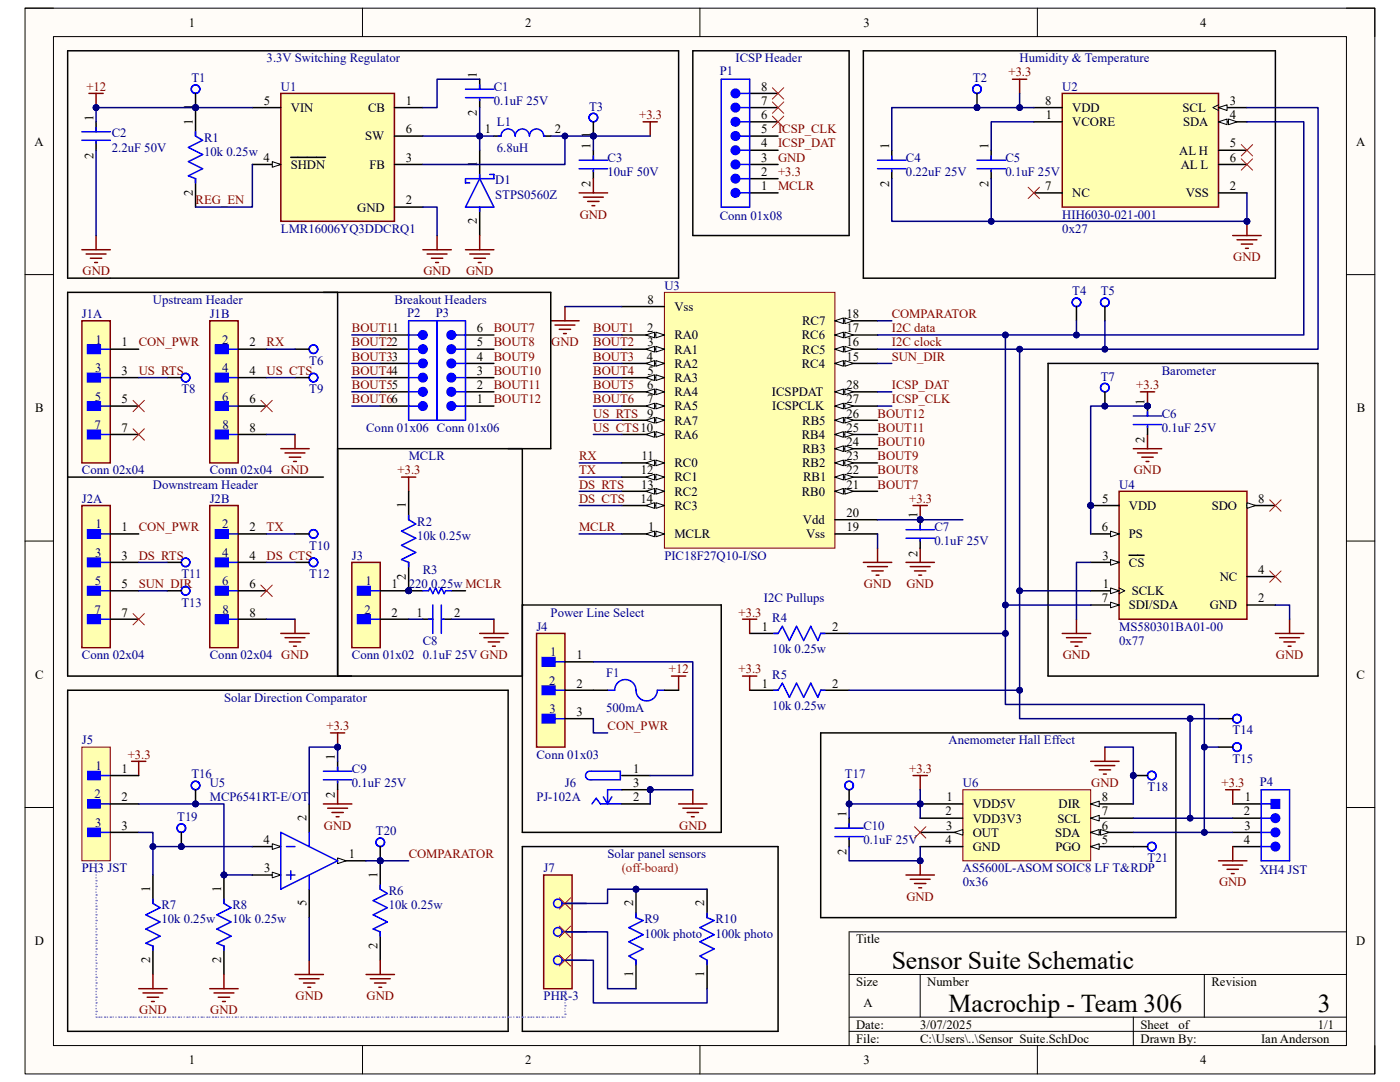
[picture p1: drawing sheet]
<svg xmlns="http://www.w3.org/2000/svg" width="279mm" height="216mm" viewBox="0 0 279 216" stroke-linecap="round" stroke-linejoin="round" font-family="sans-serif">
<defs><g id="words">
<g font-size="5.1">
<text x="178" y="193.3">Sensor Suite Schematic</text>
<text x="189.3" y="201.8">Macrochip - Team 306</text>
<text x="263" y="201.8">3</text>
</g>
<g font-size="2.5">
<text x="37.7" y="5.3">1</text>
<text x="104.8" y="5.3">2</text>
<text x="172.3" y="5.3">3</text>
<text x="239.5" y="5.3">4</text>
<text x="95.2" y="15.5" transform="rotate(-90 95.2 15.5)">1</text>
<text x="38.5" y="21.9" transform="rotate(-90 38.5 21.9)">1</text>
<text x="52.7" y="20.9">5</text>
<text x="58" y="22.4">VIN</text>
<text x="73.4" y="22.4">CB</text>
<text x="81" y="20.9">1</text>
<text x="95.2" y="23.2" transform="rotate(-90 95.2 23.2)">2</text>
<text x="151.9" y="23.7">6</text>
<text x="151.9" y="20.9">7</text>
<text x="151.9" y="18.1">8</text>
<text x="208.6" y="20.9">8</text>
<text x="208.7" y="23.7">1</text>
<text x="214" y="22.4">VDD</text>
<text x="236" y="22.4">SCL</text>
<text x="245.4" y="20.9">3</text>
<text x="245.4" y="23.7">4</text>
<text x="6.9" y="29.1">A</text>
<text x="18.6" y="24" transform="rotate(-90 18.6 24)">1</text>
<text x="38.5" y="24.9" transform="rotate(-90 38.5 24.9)">1</text>
<text x="72.9" y="28">SW</text>
<text x="81" y="26.6">6</text>
<text x="96.7" y="26.6">1</text>
<text x="110.7" y="26.6">2</text>
<text x="117.9" y="29.7" transform="rotate(-90 117.9 29.7)">1</text>
<text x="117.9" y="27.6" transform="rotate(-90 117.9 27.6)">1</text>
<text x="151.9" y="29.4">4</text>
<text x="151.9" y="26.6">5</text>
<text x="177.4" y="29.7" transform="rotate(-90 177.4 29.7)">1</text>
<text x="197.3" y="29.7" transform="rotate(-90 197.3 29.7)">1</text>
<text x="214" y="25.2">VCORE</text>
<text x="236.1" y="25.2">SDA</text>
<text x="245.4" y="29.4">5</text>
<text x="270.6" y="29.1">A</text>
<text x="18.6" y="31.7" transform="rotate(-90 18.6 31.7)">2</text>
<text x="52.6" y="32.3">4</text>
<text x="58" y="33.7">SHDN</text>
<text x="73.7" y="33.7">FB</text>
<text x="81" y="32.3">3</text>
<text x="95.2" y="33.4" transform="rotate(-90 95.2 33.4)">1</text>
<text x="151.9" y="35.1">2</text>
<text x="151.9" y="32.3">3</text>
<text x="235.3" y="30.9">AL H</text>
<text x="235.6" y="33.7">AL L</text>
<text x="245.4" y="32.3">6</text>
<text x="38.5" y="39.1" transform="rotate(-90 38.5 39.1)">2</text>
<text x="81" y="40.8">2</text>
<text x="117.9" y="37.4" transform="rotate(-90 117.9 37.4)">2</text>
<text x="151.9" y="37.9">1</text>
<text x="177.4" y="37.4" transform="rotate(-90 177.4 37.4)">2</text>
<text x="197.3" y="37.4" transform="rotate(-90 197.3 37.4)">2</text>
<text x="208.6" y="37.9">7</text>
<text x="214" y="39.4">NC</text>
<text x="236.6" y="39.4">VSS</text>
<text x="245.4" y="37.9">2</text>
<text x="71.3" y="42.2">GND</text>
<text x="95.2" y="44.7" transform="rotate(-90 95.2 44.7)">2</text>
<text x="129.2" y="60.6">8</text>
<text x="134.6" y="62.1">Vss</text>
<text x="160.1" y="64.9">RC7</text>
<text x="168.9" y="63.5">18</text>
<text x="24.3" y="69.1">1</text>
<text x="49.8" y="69.1">2</text>
<text x="95.2" y="72">4</text>
<text x="95.2" y="69.1">5</text>
<text x="95.2" y="66.3">6</text>
<text x="129.1" y="72">4</text>
<text x="129.2" y="66.3">2</text>
<text x="129.2" y="69.1">3</text>
<text x="134.6" y="67.7">RA0</text>
<text x="134.6" y="70.6">RA1</text>
<text x="160" y="67.7">RC6</text>
<text x="160.1" y="70.6">RC5</text>
<text x="168.9" y="72">15</text>
<text x="168.9" y="69.1">16</text>
<text x="168.9" y="66.3">17</text>
<text x="24.3" y="74.8">3</text>
<text x="49.8" y="74.8">4</text>
<text x="95.2" y="77.6">2</text>
<text x="95.2" y="74.8">3</text>
<text x="129.2" y="77.6">6</text>
<text x="129.2" y="74.8">5</text>
<text x="134.6" y="73.4">RA2</text>
<text x="134.6" y="76.2">RA3</text>
<text x="160" y="73.4">RC4</text>
<text x="168.9" y="77.6">28</text>
<text x="7" y="82.3">B</text>
<text x="24.3" y="80.5">5</text>
<text x="49.8" y="80.5">6</text>
<text x="95.2" y="80.5">1</text>
<text x="129.2" y="80.5">7</text>
<text x="134.6" y="79">RA4</text>
<text x="134.6" y="81.9">RA5</text>
<text x="154.1" y="79">ICSPDAT</text>
<text x="154.1" y="81.9">ICSPCLK</text>
<text x="168.9" y="83.3">26</text>
<text x="168.9" y="80.5">27</text>
<text x="228.4" y="80.7" transform="rotate(-90 228.4 80.7)">1</text>
<text x="270.8" y="82.3">B</text>
<text x="24.3" y="86.1">7</text>
<text x="49.8" y="86.1">8</text>
<text x="134.6" y="84.7">RA7</text>
<text x="134.6" y="87.5">RA6</text>
<text x="160" y="87.5">RB4</text>
<text x="160.1" y="84.7">RB5</text>
<text x="168.9" y="89">24</text>
<text x="168.9" y="86.1">25</text>
<text x="228.4" y="88.4" transform="rotate(-90 228.4 88.4)">2</text>
<text x="127.9" y="94.7">12</text>
<text x="128.1" y="91.8">11</text>
<text x="134.6" y="93.2">RC0</text>
<text x="160.1" y="93.2">RB2</text>
<text x="160.1" y="90.4">RB3</text>
<text x="168.9" y="94.7">22</text>
<text x="168.9" y="91.8">23</text>
<text x="81" y="101.4" transform="rotate(-90 81 101.4)">1</text>
<text x="127.8" y="100.3">14</text>
<text x="128" y="97.5">13</text>
<text x="134.6" y="96.1">RC1</text>
<text x="134.6" y="98.9">RC2</text>
<text x="134.6" y="101.7">RC3</text>
<text x="160" y="98.9">RB0</text>
<text x="160.3" y="96.1">RB1</text>
<text x="168.9" y="97.5">21</text>
<text x="220" y="100.3">5</text>
<text x="225.3" y="101.7">VDD</text>
<text x="241.9" y="101.7">SDO</text>
<text x="251.1" y="100.3">8</text>
<text x="24.3" y="106">1</text>
<text x="49.8" y="106">2</text>
<text x="129.4" y="106">1</text>
<text x="134.6" y="107.4">MCLR</text>
<text x="160.2" y="104.6">Vdd</text>
<text x="160.9" y="107.4">Vss</text>
<text x="168.9" y="106">19</text>
<text x="168.9" y="103.2">20</text>
<text x="183.1" y="103.4" transform="rotate(-90 183.1 103.4)">1</text>
<text x="219.9" y="106">6</text>
<text x="225.3" y="107.4">PS</text>
<text x="24.3" y="111.7">3</text>
<text x="49.8" y="111.7">4</text>
<text x="183.1" y="111.1" transform="rotate(-90 183.1 111.1)">2</text>
<text x="220" y="111.7">3</text>
<text x="225.3" y="113.1">CS</text>
<text x="24.3" y="117.3">5</text>
<text x="49.8" y="117.3">6</text>
<text x="78.1" y="117.3">1</text>
<text x="81" y="115.7" transform="rotate(-90 81 115.7)">2</text>
<text x="220.1" y="117.3">1</text>
<text x="225.9" y="118.7">SCLK</text>
<text x="243.4" y="115.9">NC</text>
<text x="251.1" y="114.5">4</text>
<text x="24.3" y="123">7</text>
<text x="49.8" y="123">8</text>
<text x="78.1" y="123">2</text>
<text x="83.1" y="123">1</text>
<text x="90.6" y="123">2</text>
<text x="152.1" y="125.9">1</text>
<text x="166.1" y="125.9">2</text>
<text x="219.9" y="120.2">7</text>
<text x="225.3" y="121.6">SDI/SDA</text>
<text x="241.4" y="121.6">GND</text>
<text x="251.1" y="120.2">2</text>
<text x="115" y="131.5">1</text>
<text x="7" y="135.4">C</text>
<text x="115" y="137.2">2</text>
<text x="152.1" y="137.2">1</text>
<text x="166.1" y="137.2">2</text>
<text x="270.7" y="135.4">C</text>
<text x="115" y="142.9">3</text>
<text x="24.3" y="154.2">1</text>
<text x="66.8" y="151.6" transform="rotate(-90 66.8 151.6)">1</text>
<text x="126.4" y="154.2">1</text>
<text x="24.3" y="159.9">2</text>
<text x="66.8" y="159.3" transform="rotate(-90 66.8 159.3)">2</text>
<text x="126.4" y="157">3</text>
<text x="126.4" y="159.9">2</text>
<text x="188.9" y="159.9">1</text>
<text x="194.1" y="161.3">VDD5V</text>
<text x="211.2" y="161.3">DIR</text>
<text x="219.9" y="159.9">8</text>
<text x="248.5" y="159.9">1</text>
<text x="24.3" y="165.5">3</text>
<text x="61.2" y="163.8" transform="rotate(-90 61.2 163.8)">2</text>
<text x="168.9" y="163" transform="rotate(-90 168.9 163)">1</text>
<text x="188.7" y="162.7">2</text>
<text x="188.8" y="165.5">3</text>
<text x="194.1" y="164.1">VDD3V3</text>
<text x="194.1" y="167">OUT</text>
<text x="210.6" y="167">SDA</text>
<text x="211" y="164.1">SCL</text>
<text x="219.9" y="165.5">6</text>
<text x="219.9" y="162.7">7</text>
<text x="248.2" y="162.7">2</text>
<text x="248.4" y="165.5">3</text>
<text x="52.6" y="168.4">4</text>
<text x="69.6" y="171.2">1</text>
<text x="168.9" y="170.6" transform="rotate(-90 168.9 170.6)">2</text>
<text x="188.7" y="168.4">4</text>
<text x="194.1" y="169.8">GND</text>
<text x="210.7" y="169.8">PGO</text>
<text x="219.9" y="168.4">5</text>
<text x="248.2" y="168.4">4</text>
<text x="30" y="178" transform="rotate(-90 30 178)">1</text>
<text x="44.2" y="178" transform="rotate(-90 44.2 178)">1</text>
<text x="52.7" y="174">3</text>
<text x="75.3" y="175.2" transform="rotate(-90 75.3 175.2)">1</text>
<text x="61.2" y="180.8" transform="rotate(-90 61.2 180.8)">5</text>
<text x="126.4" y="180.8" transform="rotate(-90 126.4 180.8)">2</text>
<text x="140.5" y="180.8" transform="rotate(-90 140.5 180.8)">2</text>
<text x="6.9" y="188.6">D</text>
<text x="75.3" y="189.4" transform="rotate(-90 75.3 189.4)">2</text>
<text x="170.9" y="188.2">Title</text>
<text x="270.7" y="188.6">D</text>
<text x="30" y="192.2" transform="rotate(-90 30 192.2)">2</text>
<text x="44.2" y="192.2" transform="rotate(-90 44.2 192.2)">2</text>
<text x="126.4" y="194.9" transform="rotate(-90 126.4 194.9)">1</text>
<text x="140.5" y="194.9" transform="rotate(-90 140.5 194.9)">1</text>
<text x="170.9" y="196.7">Size</text>
<text x="185" y="196.7">Number</text>
<text x="241.8" y="196.7">Revision</text>
<text x="172.3" y="201">A</text>
<text x="170.9" y="205.2">Date:</text>
<text x="170.9" y="208.1">File:</text>
<text x="183.6" y="205.2">3/07/2025</text>
<text x="183.7" y="208.1">C:\Users\..\Sensor_Suite.SchDoc</text>
<text x="227.6" y="205.2">Sheet</text>
<text x="227.6" y="208.1">Drawn By:</text>
<text x="235.2" y="205.2">of</text>
<text x="251.7" y="208.1">Ian Anderson</text>
<text x="263" y="205.2">1/1</text>
<text x="37.7" y="212.3">1</text>
<text x="104.8" y="212.3">2</text>
<text x="172.3" y="212.3">3</text>
<text x="239.5" y="212.3">4</text>
</g>
<g font-size="2.5" fill="#000080">
<text x="38.2" y="16.4">T1</text>
<text x="53.2" y="12.4">3.3V Switching Regulator</text>
<text x="143.6" y="15">P1</text>
<text x="146.8" y="12.4">ICSP Header</text>
<text x="194.1" y="16.4">T2</text>
<text x="203.5" y="12.4">Humidity &amp; Temperature</text>
<text x="56" y="18.1">U1</text>
<text x="98.6" y="18.1">C1</text>
<text x="98.6" y="20.9">0.1uF 25V</text>
<text x="117.6" y="22.1">T3</text>
<text x="212" y="18.1">U2</text>
<text x="22.3" y="27.4">C2</text>
<text x="40.7" y="28.3">R1</text>
<text x="99.1" y="25.2">L1</text>
<text x="22.3" y="30.3">2.2uF 50V</text>
<text x="40.7" y="31.1">10k 0.25w</text>
<text x="99.1" y="30.3">6.8uH</text>
<text x="121.2" y="32.3">C3</text>
<text x="121.2" y="35.1">10uF 50V</text>
<text x="180.8" y="32.3">C4</text>
<text x="180.8" y="35.1">0.22uF 25V</text>
<text x="200.7" y="32.3">C5</text>
<text x="200.7" y="35.1">0.1uF 25V</text>
<text x="98.8" y="36.8">D1</text>
<text x="98.8" y="39.6">STPS0560Z</text>
<text x="56" y="46.4">LMR16006YQ3DDCRQ1</text>
<text x="143.6" y="43.9">Conn 01x08</text>
<text x="212" y="43.6">HIH6030-021-001</text>
<text x="212" y="46.4">0x27</text>
<text x="132.6" y="57.8">U3</text>
<text x="214" y="58.9">T4</text>
<text x="219.7" y="58.9">T5</text>
<text x="16.3" y="63.5">J1A</text>
<text x="30.5" y="60.6">Upstream Header</text>
<text x="41.9" y="63.5">J1B</text>
<text x="78.7" y="60.6">Breakout Headers</text>
<text x="81.3" y="63.2">P2</text>
<text x="87" y="63.2">P3</text>
<text x="19" y="68.6">1</text>
<text x="44.4" y="68.6">2</text>
<text x="19" y="74.3">3</text>
<text x="44.4" y="74.3">4</text>
<text x="61.7" y="72.8">T6</text>
<text x="219.7" y="75.9">T7</text>
<text x="231.9" y="74.8">Barometer</text>
<text x="18.9" y="79.9">5</text>
<text x="36.2" y="78.5">T8</text>
<text x="44.4" y="79.9">6</text>
<text x="61.7" y="78.5">T9</text>
<text x="231.9" y="83.3">C6</text>
<text x="18.8" y="85.6">7</text>
<text x="44.4" y="85.6">8</text>
<text x="73.1" y="86.1">Conn 01x06 Conn 01x06</text>
<text x="231.9" y="86.1">0.1uF 25V</text>
<text x="16.3" y="94.7">Conn 02x04</text>
<text x="41.9" y="94.7">Conn 02x04 GND</text>
<text x="81.6" y="91.8">MCLR</text>
<text x="16.3" y="100.3">J2A</text>
<text x="30.5" y="97.5">Downstream Header</text>
<text x="41.9" y="100.3">J2B</text>
<text x="223.4" y="97.5">U4</text>
<text x="19" y="105.4">1</text>
<text x="44.4" y="105.4">2</text>
<text x="83.3" y="104.9">R2</text>
<text x="83.3" y="107.7">10k 0.25w</text>
<text x="186.5" y="106">C7</text>
<text x="19" y="111.1">3</text>
<text x="44.4" y="111.1">4</text>
<text x="61.7" y="109.7">T10</text>
<text x="70.2" y="111.7">J3</text>
<text x="132.6" y="111.7">PIC18F27Q10-I/SO</text>
<text x="186.5" y="108.8">0.1uF 25V</text>
<text x="18.9" y="116.8">5</text>
<text x="36.2" y="115.4">T11</text>
<text x="44.4" y="116.8">6</text>
<text x="61.7" y="115.4">T12</text>
<text x="72.9" y="116.8">1</text>
<text x="81.6" y="117.3">220 0.25w MCLR</text>
<text x="84.4" y="114.5">R3</text>
<text x="18.8" y="122.4">7</text>
<text x="36.2" y="121">T13</text>
<text x="44.4" y="122.4">8</text>
<text x="72.7" y="122.4">2</text>
<text x="107.1" y="125.9">J4</text>
<text x="109.9" y="123">Power Line Select</text>
<text x="152.4" y="120.2">I2C Pullups</text>
<text x="154.1" y="124.1">R4</text>
<text x="223.4" y="125.9">MS580301BA01-00</text>
<text x="16.3" y="131.5">Conn 02x04</text>
<text x="41.9" y="131.5">Conn 02x04 GND</text>
<text x="70.2" y="131.5">Conn 01x02</text>
<text x="84.4" y="128.7">C8</text>
<text x="84.4" y="131.5">0.1uF 25V GND</text>
<text x="109.8" y="130.9">1</text>
<text x="154.1" y="130.4">10k 0.25w</text>
<text x="223.4" y="128.7">0x77</text>
<text x="109.6" y="136.6">2</text>
<text x="121" y="135">F1</text>
<text x="154.1" y="135.5">R5</text>
<text x="44.7" y="140">Solar Direction Comparator</text>
<text x="109.7" y="142.3">3</text>
<text x="121" y="142.2">500mA</text>
<text x="154.1" y="141.7">10k 0.25w</text>
<text x="16.3" y="148.5">J5</text>
<text x="189.3" y="148.5">Anemometer Hall Effect</text>
<text x="246" y="146.6">T14</text>
<text x="19" y="153.6">1</text>
<text x="38.2" y="155.3">T16</text>
<text x="70.2" y="154.2">C9</text>
<text x="107.1" y="151.4">Conn 01x03</text>
<text x="168.6" y="155.3">T17</text>
<text x="246" y="152.2">T15</text>
<text x="18.8" y="159.3">2</text>
<text x="41.9" y="157">U5</text>
<text x="41.9" y="159.9">MCP6541RT-E/OT</text>
<text x="70.2" y="157">0.1uF 25V</text>
<text x="107.1" y="159.9">PJ-102A</text>
<text x="112.7" y="157">J6</text>
<text x="192.2" y="157">U6</text>
<text x="229" y="157.9">T18</text>
<text x="251.4" y="156.8">P4</text>
<text x="19" y="165">3</text>
<text x="35.3" y="163.8">T19</text>
<text x="75" y="166.7">T20</text>
<text x="172.3" y="165.5">C10</text>
<text x="121.2" y="171.2">Solar panel sensors</text>
<text x="172.3" y="168.4">0.1uF 25V</text>
<text x="229" y="172">T21</text>
<text x="16.3" y="174">PH3 JST</text>
<text x="77.6" y="178.6">R6</text>
<text x="108.5" y="174">J7</text>
<text x="192.2" y="174">AS5600L-ASOM SOIC8 LF T&amp;RDP</text>
<text x="192.2" y="176.9">0x36</text>
<text x="251.4" y="174.3">XH4 JST</text>
<text x="32.2" y="181.4">R7</text>
<text x="32.2" y="184.2">10k 0.25w</text>
<text x="46.4" y="181.4">R8</text>
<text x="46.4" y="184.2">10k 0.25w</text>
<text x="77.6" y="181.4">10k 0.25w</text>
<text x="128.6" y="184.2">R9</text>
<text x="142.8" y="184.2">R10</text>
<text x="128.6" y="187.1">100k photo</text>
<text x="142.8" y="187.1">100k photo</text>
<text x="108.5" y="199.6">PHR-3</text>
</g>
<g font-size="2.5" fill="#800000">
<text x="201.3" y="15.2">+3.3</text>
<text x="17.2" y="18.1">+12</text>
<text x="127.6" y="23.7">+3.3</text>
<text x="155.3" y="26.6">ICSP_CLK</text>
<text x="155.3" y="29.4">ICSP_DAT</text>
<text x="155.3" y="35.1">+3.3</text>
<text x="155.3" y="32.3">GND</text>
<text x="39" y="40.8">REG_EN</text>
<text x="155.3" y="37.9">MCLR</text>
<text x="115.7" y="43.6">GND</text>
<text x="246.1" y="52.1">GND</text>
<text x="16.5" y="54.9">GND</text>
<text x="84.5" y="54.9">GND</text>
<text x="93" y="54.9">GND</text>
<text x="178" y="63.5">COMPARATOR</text>
<text x="27.7" y="69.1">CON_PWR</text>
<text x="53.2" y="69.1">RX</text>
<text x="70.2" y="66.3">BOUT11</text>
<text x="70.2" y="69.1">BOUT22</text>
<text x="70.2" y="72">BOUT33</text>
<text x="98.6" y="66.3">BOUT7</text>
<text x="98.6" y="69.1">BOUT8</text>
<text x="98.6" y="72">BOUT9</text>
<text x="110" y="69.1">GND</text>
<text x="118.4" y="72">BOUT3</text>
<text x="118.4" y="69.1">BOUT2</text>
<text x="118.4" y="66.3">BOUT1</text>
<text x="178" y="69.1">I2C clock</text>
<text x="178" y="66.3">I2C data</text>
<text x="178" y="72">SUN_DIR</text>
<text x="27.7" y="74.8">US_RTS</text>
<text x="53.2" y="74.8">US_CTS</text>
<text x="70.2" y="74.8">BOUT44</text>
<text x="70.2" y="77.6">BOUT55</text>
<text x="98.6" y="74.8">BOUT10</text>
<text x="98.6" y="77.6">BOUT11</text>
<text x="118.4" y="77.6">BOUT5</text>
<text x="118.4" y="74.8">BOUT4</text>
<text x="178" y="77.6">ICSP_DAT</text>
<text x="226.8" y="77.6">+3.3</text>
<text x="70.2" y="80.5">BOUT66</text>
<text x="98.6" y="80.5">BOUT12</text>
<text x="118.4" y="80.5">BOUT6</text>
<text x="118.4" y="83.3">US_RTS 9</text>
<text x="175.1" y="83.3">BOUT12</text>
<text x="178" y="80.5">ICSP_CLK</text>
<text x="118.4" y="86.1">US_CTS10</text>
<text x="175.1" y="86.1">BOUT11</text>
<text x="175.1" y="89">BOUT10</text>
<text x="79.3" y="94.7">+3.3</text>
<text x="115.6" y="94.7">TX</text>
<text x="115.6" y="91.8">RX</text>
<text x="175.1" y="91.8">BOUT9</text>
<text x="175.1" y="94.7">BOUT8</text>
<text x="226.3" y="94.7">GND</text>
<text x="115.6" y="97.5">DS_RTS</text>
<text x="115.6" y="100.3">DS_CTS</text>
<text x="175.1" y="97.5">BOUT7</text>
<text x="181.4" y="100.3">+3.3</text>
<text x="27.7" y="106">CON_PWR</text>
<text x="53.2" y="106">TX</text>
<text x="115.6" y="106">MCLR</text>
<text x="27.7" y="111.7">DS_RTS</text>
<text x="53.2" y="111.7">DS_CTS</text>
<text x="27.7" y="117.3">SUN_DIR</text>
<text x="172.4" y="117.3">GND</text>
<text x="180.9" y="117.3">GND</text>
<text x="147.4" y="123">+3.3</text>
<text x="212.1" y="131.5">GND</text>
<text x="254.6" y="131.5">GND</text>
<text x="133.5" y="134.4">+12</text>
<text x="147.4" y="134.4">+3.3</text>
<text x="65.2" y="145.7">+3.3</text>
<text x="121.2" y="145.7">CON_PWR</text>
<text x="25.5" y="151.4">+3.3</text>
<text x="181.4" y="154.2">+3.3</text>
<text x="217.8" y="157">GND</text>
<text x="243.8" y="157">+3.3</text>
<text x="64.6" y="165.5">GND</text>
<text x="135.6" y="165.5">GND</text>
<text x="81.6" y="171.2">COMPARATOR</text>
<text x="180.9" y="179.7">GND</text>
<text x="243.3" y="176.9">GND</text>
<text x="27.8" y="202.4">GND</text>
<text x="42" y="202.4">GND</text>
<text x="59" y="199.6">GND</text>
<text x="73.2" y="199.6">GND</text>
</g>
<text font-size="2.5" fill="#f00" x="124.1" y="174">(off-board)</text>
</g></defs>
<path d="M5 1.6h269.4v212.7h-269.4z" fill-rule="evenodd" fill="#fffcf8"/>
<path d="M5 1.6h269.4v212.7h-269.4z" fill="none" stroke="#000" stroke-width=".2"/>
<path d="M10.7 7.3h258v201.3h-258z" fill-rule="evenodd" fill="#fffcf8"/>
<g fill="none" stroke="#000" stroke-width=".2">
<path d="M5 1.6h5.7M10.7 7.3h258v201.3h-258zM72.3 1.6v5.7M139.7 1.6v5.7M207 1.6v5.7M268.7 1.6h5.7v5.7M5 54.8h5.7M268.7 54.8h5.7M5 108h5.7M268.7 108h5.7M5 161.1h5.7M268.7 161.1h5.7"/>
<path d="M169.5 194.4h99.2M183.6 194.4v8.6M240.3 194.4v8.6M268.7 185.9h-99.2v22.7M72.3 208.6v5.7M139.7 208.6v5.7M169.5 203h99.2M169.5 205.8h99.2M207 208.6v5.7M226.2 203v5.6M274.4 208.6v5.7"/>
</g>
<path d="M50.4 174.6h5.6M61.7 160.4v5.7" fill="none" stroke="#000" stroke-width=".3"/>
<path d="M54.3 174l1.7 .6-1.7 .6z" fill="#f8fcff"/>
<path d="M54.3 174l1.7 .6-1.7 .6z" fill="none" stroke="#000" stroke-width=".2"/>
<path d="M50.4 168.9h5.6" fill="none" stroke="#000" stroke-width=".3"/>
<path d="M54.3 168.4l1.7 .5-1.7 .6z" fill="#f8fcff"/>
<path d="M54.3 168.4l1.7 .5-1.7 .6z" fill="none" stroke="#000" stroke-width=".2"/>
<path d="M61.7 177.4v5.7M67.4 171.8h5.7" fill="none" stroke="#000" stroke-width=".3"/>
<path d="M67.4 171.2l1.7 .6-1.7 .5z" fill="#f8fcff"/>
<path d="M67.4 171.2l1.7 .6-1.7 .5z" fill="none" stroke="#000" stroke-width=".2"/>
<path d="M57.2 168.9h1.7M57.2 174.6h1.7M58 173.7v1.8M61.7 166.1v2.8M61.7 174.6v2.8M67.4 171.8l-11.4-5.7v11.3l11.4-5.6" fill="none" stroke="#00f" stroke-width=".3"/>
<circle cx="183.6" cy="160.4" r=".57" fill="#000080"/>
<circle cx="183.6" cy="160.4" r=".57" fill="none" stroke="#000080" stroke-width=".2"/>
<path d="M192.2 157.6h25.5v14.2h-25.5z" fill-rule="evenodd" fill="#ffffb0"/>
<path d="M192.2 157.6h25.5v14.2h-25.5z" fill="none" stroke="#800000" stroke-width=".2"/>
<path d="M183.6 160.4h8.6" fill="none" stroke="#000" stroke-width=".3"/>
<circle cx="183.6" cy="160.4" r=".57" fill="#000080"/>
<circle cx="183.6" cy="160.4" r=".57" fill="none" stroke="#000080" stroke-width=".2"/>
<path d="M183.6 163.3h8.6M183.6 166.1h8.6" fill="none" stroke="#000" stroke-width=".3"/>
<path d="M190.4 166.1l1.8-.6v1.2z" fill="#f8fcff"/>
<path d="M190.4 166.1l1.8-.6v1.2z" fill="none" stroke="#000" stroke-width=".2"/>
<path d="M183.6 168.9h8.6M217.7 168.9h8.5" fill="none" stroke="#000" stroke-width=".3"/>
<path d="M217.7 168.9l1.7-.5v1.1z" fill="#f8fcff"/>
<path d="M217.7 168.9l1.7-.5v1.1z" fill="none" stroke="#000" stroke-width=".2"/>
<path d="M217.7 166.1h8.5" fill="none" stroke="#000" stroke-width=".3"/>
<path d="M217.7 166.1l1.7-.6v1.2z" fill="#f8fcff"/>
<path d="M217.7 166.1l1.7-.6v1.2z" fill="none" stroke="#000" stroke-width=".2"/>
<path d="M219.6 165.5l1.8 .6-1.8 .6z" fill="#f8fcff"/>
<path d="M219.6 165.5l1.8 .6-1.8 .6z" fill="none" stroke="#000" stroke-width=".2"/>
<path d="M217.7 163.3h8.5" fill="none" stroke="#000" stroke-width=".3"/>
<path d="M217.7 163.3l1.7-.6v1.1z" fill="#f8fcff"/>
<path d="M217.7 163.3l1.7-.6v1.1z" fill="none" stroke="#000" stroke-width=".2"/>
<path d="M217.7 160.4h8.5" fill="none" stroke="#000" stroke-width=".3"/>
<path d="M217.7 160.4l1.7-.5v1.1z" fill="#f8fcff"/>
<path d="M217.7 160.4l1.7-.5v1.1z" fill="none" stroke="#000" stroke-width=".2"/>
<path d="M212 18.6h31.2v22.7h-31.2z" fill-rule="evenodd" fill="#ffffb0"/>
<path d="M212 18.6h31.2v22.7h-31.2z" fill="none" stroke="#800000" stroke-width=".3"/>
<path d="M206.3 21.5h5.7M206.3 38.5h5.7M243.2 21.5h5.7M243.2 30h5.7M243.2 32.8h5.7" fill="none" stroke="#000" stroke-width=".3"/>
<path d="M243.2 21.5l1.7-.6v1.1z" fill="#f8fcff"/>
<path d="M243.2 21.5l1.7-.6v1.1zM243.2 20.9l-1.1 .6 1.1 .5" fill="none" stroke="#000" stroke-width=".2"/>
<path d="M243.2 24.3h5.7" fill="none" stroke="#000" stroke-width=".3"/>
<path d="M243.2 24.3l1.7-.6v1.2z" fill="#f8fcff"/>
<path d="M243.2 24.3l1.7-.6v1.2z" fill="none" stroke="#000" stroke-width=".2"/>
<path d="M245.2 23.7l1.7 .6-1.7 .6z" fill="#f8fcff"/>
<path d="M245.2 23.7l1.7 .6-1.7 .6z" fill="none" stroke="#000" stroke-width=".2"/>
<path d="M206.3 24.3h5.7M243.2 38.5h5.7" fill="none" stroke="#000" stroke-width=".3"/>
<path d="M180.8 174.6h5.7M181.7 175.5h3.9M182.5 176.3h2.3M183.4 177.2h.5M183.6 171.8v2.8" fill="none" stroke="#800000" stroke-width=".3"/>
<circle cx="183.6" cy="171.8" r=".57" fill="#000080"/>
<circle cx="183.6" cy="171.8" r=".57" fill="none" stroke="#000080" stroke-width=".2"/>
<g fill="none" stroke="#800000" stroke-width=".3">
<path d="M246 47h5.7M246.9 47.8h3.9M247.7 48.7h2.3M248.6 49.6h.5M248.9 44.2v2.8M217.7 151.9h5.6M218.5 152.8h4M219.4 153.6h2.2M220.2 154.5h.6M220.5 149.1v2.8M58.9 194.4h5.6M59.7 195.3h4"/>
<path d="M60.6 196.2h2.2M61.4 197h.6M61.7 191.6v2.8"/>
</g>
<circle cx="248.9" cy="44.2" r=".57" fill="#000080"/>
<circle cx="248.9" cy="44.2" r=".57" fill="none" stroke="#000080" stroke-width=".2"/>
<path d="M66 146.2h2.8M67.4 146.2v2.9M182.2 154.7h2.9M183.6 154.7v2.9" fill="none" stroke="#800000" stroke-width=".3"/>
<circle cx="67.4" cy="149.1" r=".57" fill="#000080"/>
<circle cx="67.4" cy="149.1" r=".57" fill="none" stroke="#000080" stroke-width=".2"/>
<path d="M202.1 15.8h2.8M203.5 15.8v2.8M182.2 100.9h2.9M183.6 100.9v2.8M67.4 157.6v2.8M64.5 160.4h5.7M65.4 161.3h4M66.2 162.1h2.3M67.1 163h.6" fill="none" stroke="#800000" stroke-width=".3"/>
<path d="M205.2 37.4l2.3 2.2M207.5 37.4l-2.3 2.2M247.7 28.9l2.3 2.2M247.7 31.7l2.3 2.3M250 28.9l-2.3 2.2M250 31.7l-2.3 2.3M182.5 165l2.3 2.2M184.8 165l-2.3 2.2" fill="none" stroke="#f00" stroke-width=".2"/>
<circle cx="183.6" cy="103.7" r=".57" fill="#000080"/>
<circle cx="183.6" cy="103.7" r=".57" fill="none" stroke="#000080" stroke-width=".2"/>
<path d="M180.8 112.2h5.7M181.7 113.1h3.9M182.5 113.9h2.3M183.4 114.8h.5M183.6 109.4v2.8" fill="none" stroke="#800000" stroke-width=".3"/>
<path d="M149.6 35.7h5.7M149.6 38.5h5.7" fill="none" stroke="#000" stroke-width=".3"/>
<path d="M147.6 35.7h2" fill="none" stroke="#00f" stroke-width=".3"/>
<circle cx="146.8" cy="35.7" r=".85" fill="#00f"/>
<g fill="none" stroke="#00f" stroke-width=".3">
<path d="M147.6 38.5h2M147.6 32.8h2"/>
<circle cx="146.8" cy="35.7" r=".85"/>
</g>
<path d="M149.6 32.8h5.7" fill="none" stroke="#000" stroke-width=".3"/>
<circle cx="146.8" cy="32.8" r=".85" fill="#00f"/>
<g fill="none" stroke="#00f" stroke-width=".3">
<path d="M147.6 30h2"/>
<circle cx="146.8" cy="32.8" r=".85"/>
</g>
<path d="M149.6 30h5.7" fill="none" stroke="#000" stroke-width=".3"/>
<circle cx="146.8" cy="30" r=".85" fill="#00f"/>
<g fill="none" stroke="#00f" stroke-width=".3">
<path d="M147.6 27.1h2"/>
<circle cx="146.8" cy="30" r=".85"/>
</g>
<path d="M149.6 27.1h5.7" fill="none" stroke="#000" stroke-width=".3"/>
<circle cx="146.8" cy="27.1" r=".85" fill="#00f"/>
<g fill="none" stroke="#00f" stroke-width=".3">
<path d="M147.6 24.3h2"/>
<circle cx="146.8" cy="27.1" r=".85"/>
</g>
<path d="M149.6 24.3h5.7" fill="none" stroke="#000" stroke-width=".3"/>
<circle cx="146.8" cy="24.3" r=".85" fill="#00f"/>
<g fill="none" stroke="#00f" stroke-width=".3">
<path d="M147.6 21.5h2"/>
<circle cx="146.8" cy="24.3" r=".85"/>
</g>
<path d="M149.6 21.5h5.7" fill="none" stroke="#000" stroke-width=".3"/>
<circle cx="146.8" cy="21.5" r=".85" fill="#00f"/>
<g fill="none" stroke="#00f" stroke-width=".3">
<path d="M147.6 18.6h2"/>
<circle cx="146.8" cy="21.5" r=".85"/>
</g>
<path d="M149.6 18.6h5.7" fill="none" stroke="#000" stroke-width=".3"/>
<circle cx="146.8" cy="18.6" r=".85" fill="#00f"/>
<g fill="none" stroke="#00f" stroke-width=".3">
<path d="M143.9 15.8h5.7v25.5h-5.7z"/>
<circle cx="146.8" cy="18.6" r=".85"/>
</g>
<circle cx="146.8" cy="38.5" r=".85" fill="#00f"/>
<circle cx="146.8" cy="38.5" r=".85" fill="none" stroke="#00f" stroke-width=".3"/>
<path d="M154.1 17.5l2.3 2.3M156.4 17.5l-2.3 2.3M154.1 23.2l2.3 2.2M154.1 20.3l2.3 2.3M156.4 23.2l-2.3 2.2M156.4 20.3l-2.3 2.3" fill="none" stroke="#f00" stroke-width=".2"/>
<path d="M13.5 10.1h121.9v45.4h-121.9zM138.3 10.1h31.2v36.9h-31.2z" fill="none" stroke="#000" stroke-width=".3"/>
<circle cx="217.7" cy="100.9" r=".57" fill="#000080"/>
<circle cx="217.7" cy="100.9" r=".57" fill="none" stroke="#000080" stroke-width=".2"/>
<path d="M223.3 98h25.6v25.6h-25.6z" fill-rule="evenodd" fill="#ffffb0"/>
<path d="M223.3 98h25.6v25.6h-25.6z" fill="none" stroke="#800000" stroke-width=".3"/>
<path d="M217.7 100.9h5.6" fill="none" stroke="#000" stroke-width=".3"/>
<circle cx="217.7" cy="100.9" r=".57" fill="#000080"/>
<circle cx="217.7" cy="100.9" r=".57" fill="none" stroke="#000080" stroke-width=".2"/>
<path d="M217.7 112.2h5.6" fill="none" stroke="#000" stroke-width=".3"/>
<path d="M221.6 111.6l1.7 .6-1.7 .6z" fill="#f8fcff"/>
<path d="M221.6 111.6l1.7 .6-1.7 .6z" fill="none" stroke="#000" stroke-width=".2"/>
<path d="M217.7 106.5h5.6M225.3 110.8h3M248.9 115.1h5.6" fill="none" stroke="#000" stroke-width=".3"/>
<path d="M221.6 106l1.7 .5-1.7 .6z" fill="#f8fcff"/>
<path d="M221.6 106l1.7 .5-1.7 .6z" fill="none" stroke="#000" stroke-width=".2"/>
<path d="M217.7 117.9h5.6" fill="none" stroke="#000" stroke-width=".3"/>
<path d="M221.6 117.3l1.7 .6-1.7 .6z" fill="#f8fcff"/>
<path d="M221.6 117.3l1.7 .6-1.7 .6zM223.3 117.3l1.2 .6-1.2 .6" fill="none" stroke="#000" stroke-width=".2"/>
<path d="M217.7 120.7h5.6" fill="none" stroke="#000" stroke-width=".3"/>
<path d="M221.6 120.2l1.7 .5-1.7 .6z" fill="#f8fcff"/>
<path d="M221.6 120.2l1.7 .5-1.7 .6z" fill="none" stroke="#000" stroke-width=".2"/>
<path d="M248.9 100.9h5.6" fill="none" stroke="#000" stroke-width=".3"/>
<path d="M248.9 100.3l1.7 .6-1.7 .5z" fill="#f8fcff"/>
<path d="M248.9 100.3l1.7 .6-1.7 .5z" fill="none" stroke="#000" stroke-width=".2"/>
<path d="M248.9 120.7h5.6" fill="none" stroke="#000" stroke-width=".3"/>
<path d="M132.6 58.3h34v51.1h-34z" fill-rule="evenodd" fill="#ffffb0"/>
<path d="M132.6 58.3h34v51.1h-34z" fill="none" stroke="#800000" stroke-width=".2"/>
<path d="M124.1 106.5h8.5" fill="none" stroke="#000" stroke-width=".3"/>
<path d="M130.9 106l1.7 .5-1.7 .6z" fill="#f8fcff"/>
<path d="M130.9 106l1.7 .5-1.7 .6z" fill="none" stroke="#000" stroke-width=".2"/>
<path d="M128.9 106.5l1.7-.5v1.1z" fill="#f8fcff"/>
<path d="M128.9 106.5l1.7-.5v1.1z" fill="none" stroke="#000" stroke-width=".2"/>
<path d="M124.1 66.8h8.5" fill="none" stroke="#000" stroke-width=".3"/>
<path d="M130.9 66.3l1.7 .5-1.7 .6z" fill="#f8fcff"/>
<path d="M130.9 66.3l1.7 .5-1.7 .6z" fill="none" stroke="#000" stroke-width=".2"/>
<path d="M128.9 66.8l1.7-.5v1.1z" fill="#f8fcff"/>
<path d="M128.9 66.8l1.7-.5v1.1z" fill="none" stroke="#000" stroke-width=".2"/>
<path d="M124.1 69.7h8.5" fill="none" stroke="#000" stroke-width=".3"/>
<path d="M130.9 69.1l1.7 .6-1.7 .5z" fill="#f8fcff"/>
<path d="M130.9 69.1l1.7 .6-1.7 .5z" fill="none" stroke="#000" stroke-width=".2"/>
<path d="M128.9 69.7l1.7-.6v1.1z" fill="#f8fcff"/>
<path d="M128.9 69.7l1.7-.6v1.1z" fill="none" stroke="#000" stroke-width=".2"/>
<path d="M124.1 72.5h8.5" fill="none" stroke="#000" stroke-width=".3"/>
<path d="M130.9 72l1.7 .5-1.7 .6z" fill="#f8fcff"/>
<path d="M130.9 72l1.7 .5-1.7 .6z" fill="none" stroke="#000" stroke-width=".2"/>
<path d="M128.9 72.5l1.7-.5v1.1z" fill="#f8fcff"/>
<path d="M128.9 72.5l1.7-.5v1.1z" fill="none" stroke="#000" stroke-width=".2"/>
<path d="M124.1 75.4h8.5" fill="none" stroke="#000" stroke-width=".3"/>
<path d="M130.9 74.8l1.7 .6-1.7 .5z" fill="#f8fcff"/>
<path d="M130.9 74.8l1.7 .6-1.7 .5z" fill="none" stroke="#000" stroke-width=".2"/>
<path d="M128.9 75.4l1.7-.6v1.1z" fill="#f8fcff"/>
<path d="M128.9 75.4l1.7-.6v1.1z" fill="none" stroke="#000" stroke-width=".2"/>
<path d="M124.1 78.2h8.5" fill="none" stroke="#000" stroke-width=".3"/>
<path d="M130.9 77.6l1.7 .6-1.7 .6z" fill="#f8fcff"/>
<path d="M130.9 77.6l1.7 .6-1.7 .6z" fill="none" stroke="#000" stroke-width=".2"/>
<path d="M128.9 78.2l1.7-.6v1.2z" fill="#f8fcff"/>
<path d="M128.9 78.2l1.7-.6v1.2z" fill="none" stroke="#000" stroke-width=".2"/>
<path d="M124.1 81h8.5" fill="none" stroke="#000" stroke-width=".3"/>
<path d="M130.9 80.5l1.7 .5-1.7 .6z" fill="#f8fcff"/>
<path d="M130.9 80.5l1.7 .5-1.7 .6z" fill="none" stroke="#000" stroke-width=".2"/>
<path d="M128.9 81l1.7-.5v1.1z" fill="#f8fcff"/>
<path d="M128.9 81l1.7-.5v1.1z" fill="none" stroke="#000" stroke-width=".2"/>
<path d="M124.1 61.2h8.5M124.1 83.9h8.5" fill="none" stroke="#000" stroke-width=".3"/>
<path d="M130.9 83.3l1.7 .6-1.7 .5z" fill="#f8fcff"/>
<path d="M130.9 83.3l1.7 .6-1.7 .5z" fill="none" stroke="#000" stroke-width=".2"/>
<path d="M128.9 83.9l1.7-.6v1.1z" fill="#f8fcff"/>
<path d="M128.9 83.9l1.7-.6v1.1z" fill="none" stroke="#000" stroke-width=".2"/>
<path d="M124.1 86.7h8.5" fill="none" stroke="#000" stroke-width=".3"/>
<path d="M130.9 86.1l1.7 .6-1.7 .6z" fill="#f8fcff"/>
<path d="M130.9 86.1l1.7 .6-1.7 .6z" fill="none" stroke="#000" stroke-width=".2"/>
<path d="M128.9 86.7l1.7-.6v1.2z" fill="#f8fcff"/>
<path d="M128.9 86.7l1.7-.6v1.2z" fill="none" stroke="#000" stroke-width=".2"/>
<path d="M124.1 92.4h8.5" fill="none" stroke="#000" stroke-width=".3"/>
<path d="M130.9 91.8l1.7 .6-1.7 .5z" fill="#f8fcff"/>
<path d="M130.9 91.8l1.7 .6-1.7 .5z" fill="none" stroke="#000" stroke-width=".2"/>
<path d="M128.9 92.4l1.7-.6v1.1z" fill="#f8fcff"/>
<path d="M128.9 92.4l1.7-.6v1.1z" fill="none" stroke="#000" stroke-width=".2"/>
<path d="M124.1 95.2h8.5" fill="none" stroke="#000" stroke-width=".3"/>
<path d="M130.9 94.6l1.7 .6-1.7 .6z" fill="#f8fcff"/>
<path d="M130.9 94.6l1.7 .6-1.7 .6z" fill="none" stroke="#000" stroke-width=".2"/>
<path d="M128.9 95.2l1.7-.6v1.2z" fill="#f8fcff"/>
<path d="M128.9 95.2l1.7-.6v1.2z" fill="none" stroke="#000" stroke-width=".2"/>
<path d="M124.1 98h8.5" fill="none" stroke="#000" stroke-width=".3"/>
<path d="M130.9 97.5l1.7 .5-1.7 .6z" fill="#f8fcff"/>
<path d="M130.9 97.5l1.7 .5-1.7 .6z" fill="none" stroke="#000" stroke-width=".2"/>
<path d="M128.9 98l1.7-.5v1.1z" fill="#f8fcff"/>
<path d="M128.9 98l1.7-.5v1.1z" fill="none" stroke="#000" stroke-width=".2"/>
<path d="M124.1 100.9h8.5" fill="none" stroke="#000" stroke-width=".3"/>
<path d="M130.9 100.3l1.7 .6-1.7 .5z" fill="#f8fcff"/>
<path d="M130.9 100.3l1.7 .6-1.7 .5z" fill="none" stroke="#000" stroke-width=".2"/>
<path d="M128.9 100.9l1.7-.6v1.1z" fill="#f8fcff"/>
<path d="M128.9 100.9l1.7-.6v1.1z" fill="none" stroke="#000" stroke-width=".2"/>
<path d="M166.6 72.5h8.5" fill="none" stroke="#000" stroke-width=".3"/>
<path d="M166.6 72.5l1.7-.5v1.1z" fill="#f8fcff"/>
<path d="M166.6 72.5l1.7-.5v1.1z" fill="none" stroke="#000" stroke-width=".2"/>
<path d="M168.6 72l1.7 .5-1.7 .6z" fill="#f8fcff"/>
<path d="M168.6 72l1.7 .5-1.7 .6z" fill="none" stroke="#000" stroke-width=".2"/>
<path d="M166.6 69.7h8.5" fill="none" stroke="#000" stroke-width=".3"/>
<path d="M166.6 69.7l1.7-.6v1.1z" fill="#f8fcff"/>
<path d="M166.6 69.7l1.7-.6v1.1z" fill="none" stroke="#000" stroke-width=".2"/>
<path d="M168.6 69.1l1.7 .6-1.7 .5z" fill="#f8fcff"/>
<path d="M168.6 69.1l1.7 .6-1.7 .5z" fill="none" stroke="#000" stroke-width=".2"/>
<path d="M166.6 66.8h8.5" fill="none" stroke="#000" stroke-width=".3"/>
<path d="M166.6 66.8l1.7-.5v1.1z" fill="#f8fcff"/>
<path d="M166.6 66.8l1.7-.5v1.1z" fill="none" stroke="#000" stroke-width=".2"/>
<path d="M168.6 66.3l1.7 .5-1.7 .6z" fill="#f8fcff"/>
<path d="M168.6 66.3l1.7 .5-1.7 .6z" fill="none" stroke="#000" stroke-width=".2"/>
<path d="M166.6 64h8.5" fill="none" stroke="#000" stroke-width=".3"/>
<path d="M166.6 64l1.7-.6v1.2z" fill="#f8fcff"/>
<path d="M166.6 64l1.7-.6v1.2z" fill="none" stroke="#000" stroke-width=".2"/>
<path d="M168.6 63.4l1.7 .6-1.7 .6z" fill="#f8fcff"/>
<path d="M168.6 63.4l1.7 .6-1.7 .6z" fill="none" stroke="#000" stroke-width=".2"/>
<path d="M166.6 98h8.5M166.6 106.5h8.5M166.6 103.7h8.5" fill="none" stroke="#000" stroke-width=".3"/>
<path d="M166.6 98l1.7-.5v1.1z" fill="#f8fcff"/>
<path d="M166.6 98l1.7-.5v1.1z" fill="none" stroke="#000" stroke-width=".2"/>
<path d="M168.6 97.5l1.7 .5-1.7 .6z" fill="#f8fcff"/>
<path d="M168.6 97.5l1.7 .5-1.7 .6z" fill="none" stroke="#000" stroke-width=".2"/>
<path d="M166.6 95.2h8.5" fill="none" stroke="#000" stroke-width=".3"/>
<path d="M166.6 95.2l1.7-.6v1.2z" fill="#f8fcff"/>
<path d="M166.6 95.2l1.7-.6v1.2z" fill="none" stroke="#000" stroke-width=".2"/>
<path d="M168.6 94.6l1.7 .6-1.7 .6z" fill="#f8fcff"/>
<path d="M168.6 94.6l1.7 .6-1.7 .6z" fill="none" stroke="#000" stroke-width=".2"/>
<path d="M166.6 92.4h8.5" fill="none" stroke="#000" stroke-width=".3"/>
<path d="M166.6 92.4l1.7-.6v1.1z" fill="#f8fcff"/>
<path d="M166.6 92.4l1.7-.6v1.1z" fill="none" stroke="#000" stroke-width=".2"/>
<path d="M168.6 91.8l1.7 .6-1.7 .5z" fill="#f8fcff"/>
<path d="M168.6 91.8l1.7 .6-1.7 .5z" fill="none" stroke="#000" stroke-width=".2"/>
<path d="M166.6 89.5h8.5" fill="none" stroke="#000" stroke-width=".3"/>
<path d="M166.6 89.5l1.7-.5v1.1z" fill="#f8fcff"/>
<path d="M166.6 89.5l1.7-.5v1.1z" fill="none" stroke="#000" stroke-width=".2"/>
<path d="M168.6 89l1.7 .5-1.7 .6z" fill="#f8fcff"/>
<path d="M168.6 89l1.7 .5-1.7 .6z" fill="none" stroke="#000" stroke-width=".2"/>
<path d="M166.6 86.7h8.5" fill="none" stroke="#000" stroke-width=".3"/>
<path d="M166.6 86.7l1.7-.6v1.2z" fill="#f8fcff"/>
<path d="M166.6 86.7l1.7-.6v1.2z" fill="none" stroke="#000" stroke-width=".2"/>
<path d="M168.6 86.1l1.7 .6-1.7 .6z" fill="#f8fcff"/>
<path d="M168.6 86.1l1.7 .6-1.7 .6z" fill="none" stroke="#000" stroke-width=".2"/>
<path d="M166.6 83.9h8.5" fill="none" stroke="#000" stroke-width=".3"/>
<path d="M166.6 83.9l1.7-.6v1.1z" fill="#f8fcff"/>
<path d="M166.6 83.9l1.7-.6v1.1z" fill="none" stroke="#000" stroke-width=".2"/>
<path d="M168.6 83.3l1.7 .6-1.7 .5z" fill="#f8fcff"/>
<path d="M168.6 83.3l1.7 .6-1.7 .5z" fill="none" stroke="#000" stroke-width=".2"/>
<path d="M166.6 81h8.5" fill="none" stroke="#000" stroke-width=".3"/>
<path d="M166.6 81l1.7-.5v1.1z" fill="#f8fcff"/>
<path d="M166.6 81l1.7-.5v1.1z" fill="none" stroke="#000" stroke-width=".2"/>
<path d="M168.6 80.5l1.7 .5-1.7 .6z" fill="#f8fcff"/>
<path d="M168.6 80.5l1.7 .5-1.7 .6z" fill="none" stroke="#000" stroke-width=".2"/>
<path d="M166.6 78.2h8.5" fill="none" stroke="#000" stroke-width=".3"/>
<path d="M166.6 78.2l1.7-.6v1.2z" fill="#f8fcff"/>
<path d="M166.6 78.2l1.7-.6v1.2z" fill="none" stroke="#000" stroke-width=".2"/>
<path d="M168.6 77.6l1.7 .6-1.7 .6z" fill="#f8fcff"/>
<path d="M168.6 77.6l1.7 .6-1.7 .6z" fill="none" stroke="#000" stroke-width=".2"/>
<g fill="none" stroke="#800000" stroke-width=".3">
<path d="M109.9 64h5.7M110.8 64.9h3.9M111.6 65.7h2.3M112.5 66.6h.5M112.7 61.2v2.8M226.2 89.5h5.6M227 90.4h4M227.9 91.2h2.2M228.7 92.1h.6M229 86.7v2.8M172.3 112.2h5.7M173.1 113.1h4"/>
<path d="M174 113.9h2.3M174.8 114.8h.6M175.1 109.4v2.8M254.5 126.4h5.7M255.4 127.2h3.9M256.2 128.1h2.3M257.1 128.9h.6M257.4 123.6v2.8"/>
</g>
<circle cx="229" cy="81" r=".57" fill="#000080"/>
<circle cx="229" cy="81" r=".57" fill="none" stroke="#000080" stroke-width=".2"/>
<path d="M229 81v2" fill="none" stroke="#000" stroke-width=".3"/>
<circle cx="229" cy="81" r=".57" fill="#000080"/>
<circle cx="229" cy="81" r=".57" fill="none" stroke="#000080" stroke-width=".2"/>
<path d="M229 85v1.7" fill="none" stroke="#000" stroke-width=".3"/>
<path d="M226.2 83h5.6M226.2 84.7h5.6M229 82.2v.8M229 85v.3" fill="none" stroke="#00f" stroke-width=".3"/>
<path d="M227.6 78.2h2.8M229 78.2v2.8" fill="none" stroke="#800000" stroke-width=".3"/>
<circle cx="229" cy="81" r=".57" fill="#000080"/>
<circle cx="229" cy="81" r=".57" fill="none" stroke="#000080" stroke-width=".2"/>
<path d="M212 126.4h5.7M212.8 127.2h4M213.7 128.1h2.3M214.5 128.9h.6M214.8 123.6v2.8" fill="none" stroke="#800000" stroke-width=".3"/>
<path d="M253.4 99.7l2.3 2.3M255.7 99.7l-2.3 2.3M253.4 113.9l2.3 2.3M255.7 113.9l-2.3 2.3" fill="none" stroke="#f00" stroke-width=".2"/>
<circle cx="75.9" cy="171.8" r=".57" fill="#000080"/>
<circle cx="75.9" cy="171.8" r=".57" fill="none" stroke="#000080" stroke-width=".2"/>
<path d="M75.9 171.8v5.6" fill="none" stroke="#000" stroke-width=".3"/>
<circle cx="75.9" cy="171.8" r=".57" fill="#000080"/>
<circle cx="75.9" cy="171.8" r=".57" fill="none" stroke="#000080" stroke-width=".2"/>
<path d="M30.5 174.6v5.7M30.5 188.8v5.6M75.9 185.9v5.7" fill="none" stroke="#000" stroke-width=".3"/>
<path d="M30.5 179.4v.9l1.4 .8-2.8 1.4 2.8 1.5-2.8 1.4 2.8 1.4-2.8 1.4 1.4 .6v.8M75.9 176.6v.8l1.4 .9-2.8 1.4 2.8 1.4-2.8 1.4 2.8 1.5-2.8 1.4 1.4 .5v.9" fill="none" stroke="#00f" stroke-width=".3"/>
<path d="M73.1 194.4h5.6M73.9 195.3h4M74.8 196.2h2.2M75.6 197h.6M75.9 191.6v2.8" fill="none" stroke="#800000" stroke-width=".3"/>
<circle cx="44.7" cy="174.6" r=".57" fill="#000080"/>
<circle cx="44.7" cy="174.6" r=".57" fill="none" stroke="#000080" stroke-width=".2"/>
<path d="M44.7 174.6v5.7" fill="none" stroke="#000" stroke-width=".3"/>
<circle cx="44.7" cy="174.6" r=".57" fill="#000080"/>
<circle cx="44.7" cy="174.6" r=".57" fill="none" stroke="#000080" stroke-width=".2"/>
<path d="M178 30v2M178 34v1.7M197.8 30v2M197.8 34v1.7M209.2 72.5h53.8v62.4h-53.8zM101.4 137.7h-87.9v68.1h87.9v-68.1M67.4 151.9v2M67.4 155.9v1.7M169.5 163.3v1.9M169.5 167.2v1.7M44.7 188.8v5.6" fill="none" stroke="#000" stroke-width=".3"/>
<g fill="none" stroke="#00f" stroke-width=".3">
<path d="M175.1 32h5.7M175.1 33.7h5.7M178 31.1v.9M178 34v.2M195 32h5.6M195 33.7h5.6M197.8 31.1v.9M197.8 34v.2M64.5 153.9h5.7M64.5 155.6h5.7M67.4 153v.9M67.4 155.9v.3"/>
<path d="M44.7 179.4v.9l1.4 .8-2.8 1.4 2.8 1.5-2.8 1.4 2.8 1.4-2.8 1.4 1.4 .6v.8M166.6 165.2h5.7M166.6 166.9h5.7M169.5 164.4v.8M169.5 167.2v.3"/>
</g>
<path d="M27.7 197.3h5.7M28.5 198.1h4M29.4 199h2.3M30.2 199.8h.6M30.5 194.4v2.9M41.9 197.3h5.6M42.7 198.1h4M43.6 199h2.2M44.4 199.8h.6M44.7 194.4v2.9" fill="none" stroke="#800000" stroke-width=".3"/>
<circle cx="183.6" cy="103.7" r=".57" fill="#000080"/>
<circle cx="183.6" cy="103.7" r=".57" fill="none" stroke="#000080" stroke-width=".2"/>
<path d="M183.6 103.7v2" fill="none" stroke="#000" stroke-width=".3"/>
<circle cx="183.6" cy="103.7" r=".57" fill="#000080"/>
<circle cx="183.6" cy="103.7" r=".57" fill="none" stroke="#000080" stroke-width=".2"/>
<path d="M172.3 55.5v-45.4h82.2v45.4h-82.2M183.6 107.7v1.7M163.8 146.2h70.9v36.9h-70.9z" fill="none" stroke="#000" stroke-width=".3"/>
<path d="M180.8 105.7h5.7M180.8 107.4h5.7M183.6 104.8v.9M183.6 107.7v.3" fill="none" stroke="#00f" stroke-width=".3"/>
<path d="M80.1 95.2h2.9M81.6 95.2v2.8" fill="none" stroke="#800000" stroke-width=".3"/>
<circle cx="81.6" cy="117.9" r=".57" fill="#000080"/>
<circle cx="81.6" cy="117.9" r=".57" fill="none" stroke="#000080" stroke-width=".2"/>
<path d="M81.6 98v5.7M81.6 112.2v5.7" fill="none" stroke="#000" stroke-width=".3"/>
<circle cx="81.6" cy="117.9" r=".57" fill="#000080"/>
<circle cx="81.6" cy="117.9" r=".57" fill="none" stroke="#000080" stroke-width=".2"/>
<path d="M81.6 102.9v.8l1.4 .9-2.9 1.4 2.9 1.4-2.9 1.4 2.9 1.4-2.9 1.4 1.5 .6v.9" fill="none" stroke="#00f" stroke-width=".3"/>
<circle cx="81.6" cy="117.9" r=".57" fill="#000080"/>
<circle cx="81.6" cy="117.9" r=".57" fill="none" stroke="#000080" stroke-width=".2"/>
<path d="M81.6 117.9h2.8M90.1 117.9h2.8" fill="none" stroke="#000" stroke-width=".3"/>
<circle cx="81.6" cy="117.9" r=".57" fill="#000080"/>
<circle cx="81.6" cy="117.9" r=".57" fill="none" stroke="#000080" stroke-width=".2"/>
<path d="M84.4 117.9h1.1l.3-.6 .6 1.2 .5-1.2 .6 1.2 .6-1.2 .5 1.2 .3-.6h1.2" fill="none" stroke="#00f" stroke-width=".3"/>
<circle cx="81.6" cy="117.9" r=".57" fill="#000080"/>
<circle cx="81.6" cy="117.9" r=".57" fill="none" stroke="#000080" stroke-width=".2"/>
<path d="M70.2 112.2h5.7v17h-5.7z" fill-rule="evenodd" fill="#ffffb0"/>
<path d="M70.2 112.2h5.7v17h-5.7z" fill="none" stroke="#800000" stroke-width=".3"/>
<path d="M71.3 117h2.6v1.7h-2.6z" fill-rule="evenodd" fill="#00f"/>
<path d="M71.3 117h2.6v1.7h-2.6zM73.9 117.9h2" fill="none" stroke="#00f" stroke-width=".3"/>
<path d="M71.3 122.7h2.6v1.7h-2.6z" fill-rule="evenodd" fill="#00f"/>
<path d="M71.3 122.7h2.6v1.7h-2.6zM73.9 123.6h2" fill="none" stroke="#00f" stroke-width=".3"/>
<path d="M75.9 117.9h5.7" fill="none" stroke="#000" stroke-width=".3"/>
<circle cx="81.6" cy="117.9" r=".57" fill="#000080"/>
<circle cx="81.6" cy="117.9" r=".57" fill="none" stroke="#000080" stroke-width=".2"/>
<path d="M75.9 123.6h5.7" fill="none" stroke="#000" stroke-width=".3"/>
<path d="M95.7 126.4h5.7M96.6 127.2h4M97.4 128.1h2.3M98.3 128.9h.6M98.6 123.6v2.8" fill="none" stroke="#800000" stroke-width=".3"/>
<path d="M107.1 126.4h5.6v22.7h-5.6z" fill-rule="evenodd" fill="#ffffb0"/>
<path d="M107.1 126.4h5.6v22.7h-5.6z" fill="none" stroke="#800000" stroke-width=".3"/>
<path d="M108.2 131.2h2.6v1.7h-2.6z" fill-rule="evenodd" fill="#00f"/>
<path d="M108.2 131.2h2.6v1.7h-2.6zM110.8 132.1h1.9" fill="none" stroke="#00f" stroke-width=".3"/>
<path d="M108.2 136.9h2.6v1.7h-2.6z" fill-rule="evenodd" fill="#00f"/>
<path d="M108.2 136.9h2.6v1.7h-2.6zM110.8 137.7h1.9" fill="none" stroke="#00f" stroke-width=".3"/>
<path d="M108.2 142.6h2.6v1.7h-2.6z" fill-rule="evenodd" fill="#00f"/>
<path d="M108.2 142.6h2.6v1.7h-2.6zM110.8 143.4h1.9" fill="none" stroke="#00f" stroke-width=".3"/>
<path d="M112.7 132.1h5.7M112.7 137.7h5.7M112.7 143.4h5.7" fill="none" stroke="#000" stroke-width=".3"/>
<circle cx="129.8" cy="157.6" r=".57" fill="#000080"/>
<circle cx="129.8" cy="157.6" r=".57" fill="none" stroke="#000080" stroke-width=".2"/>
<path d="M117.1 154.2l.7-.3h6v1.7h-5.7a.91 .91 0 0 1-1.1-.3 .91 .91 0 0 1 .1-1.1zM120.4 159l.9 1.4M122.1 159l-.8 1.4M124.1 157.6h-2.8v2.8M118.1 160.4l.9-1.1 .8 1.1h4.3" fill="none" stroke="#00f" stroke-width=".3"/>
<path d="M124.1 157.6h5.7" fill="none" stroke="#000" stroke-width=".3"/>
<circle cx="129.8" cy="157.6" r=".57" fill="#000080"/>
<circle cx="129.8" cy="157.6" r=".57" fill="none" stroke="#000080" stroke-width=".2"/>
<path d="M124.1 154.7h5.7M124.1 160.4h5.7" fill="none" stroke="#000" stroke-width=".3"/>
<path d="M138.3 157.6v2.8M135.4 160.4h5.7M136.3 161.3h4M137.1 162.1h2.3M138 163h.6" fill="none" stroke="#800000" stroke-width=".3"/>
<path d="M16.3 100.9h5.7v28.3h-5.7z" fill-rule="evenodd" fill="#ffffb0"/>
<path d="M16.3 100.9h5.7v28.3h-5.7z" fill="none" stroke="#800000" stroke-width=".3"/>
<path d="M17.5 105.7h2.5v1.7h-2.5z" fill-rule="evenodd" fill="#00f"/>
<path d="M17.5 105.7h2.5v1.7h-2.5zM20 106.5h2" fill="none" stroke="#00f" stroke-width=".3"/>
<path d="M17.5 111.4h2.5v1.7h-2.5z" fill-rule="evenodd" fill="#00f"/>
<path d="M17.5 111.4h2.5v1.7h-2.5zM20 112.2h2" fill="none" stroke="#00f" stroke-width=".3"/>
<path d="M17.5 117h2.5v1.7h-2.5z" fill-rule="evenodd" fill="#00f"/>
<path d="M17.5 117h2.5v1.7h-2.5zM20 117.9h2" fill="none" stroke="#00f" stroke-width=".3"/>
<path d="M17.5 122.7h2.5v1.7h-2.5z" fill-rule="evenodd" fill="#00f"/>
<path d="M17.5 122.7h2.5v1.7h-2.5zM20 123.6h2" fill="none" stroke="#00f" stroke-width=".3"/>
<path d="M22 106.5h5.7M22 112.2h5.7M22 117.9h5.7M22 123.6h5.7" fill="none" stroke="#000" stroke-width=".3"/>
<path d="M41.9 100.9h5.6v28.3h-5.6z" fill-rule="evenodd" fill="#ffffb0"/>
<path d="M41.9 100.9h5.6v28.3h-5.6z" fill="none" stroke="#800000" stroke-width=".3"/>
<path d="M43 105.7h2.5v1.7h-2.5z" fill-rule="evenodd" fill="#00f"/>
<path d="M43 105.7h2.5v1.7h-2.5zM45.5 106.5h2" fill="none" stroke="#00f" stroke-width=".3"/>
<path d="M43 111.4h2.5v1.7h-2.5z" fill-rule="evenodd" fill="#00f"/>
<path d="M43 111.4h2.5v1.7h-2.5zM45.5 112.2h2" fill="none" stroke="#00f" stroke-width=".3"/>
<path d="M43 117h2.5v1.7h-2.5z" fill-rule="evenodd" fill="#00f"/>
<path d="M43 117h2.5v1.7h-2.5zM45.5 117.9h2" fill="none" stroke="#00f" stroke-width=".3"/>
<path d="M43 122.7h2.5v1.7h-2.5z" fill-rule="evenodd" fill="#00f"/>
<path d="M43 122.7h2.5v1.7h-2.5zM45.5 123.6h2" fill="none" stroke="#00f" stroke-width=".3"/>
<path d="M47.5 106.5h5.7M47.5 112.2h5.7M47.5 117.9h5.7M47.5 123.6h5.7" fill="none" stroke="#000" stroke-width=".3"/>
<path d="M16.3 64h5.7v28.4h-5.7z" fill-rule="evenodd" fill="#ffffb0"/>
<path d="M16.3 64h5.7v28.4h-5.7z" fill="none" stroke="#800000" stroke-width=".3"/>
<path d="M17.5 68.8h2.5v1.7h-2.5z" fill-rule="evenodd" fill="#00f"/>
<path d="M17.5 68.8h2.5v1.7h-2.5zM20 69.7h2" fill="none" stroke="#00f" stroke-width=".3"/>
<path d="M17.5 74.5h2.5v1.7h-2.5z" fill-rule="evenodd" fill="#00f"/>
<path d="M17.5 74.5h2.5v1.7h-2.5zM20 75.4h2" fill="none" stroke="#00f" stroke-width=".3"/>
<path d="M17.5 80.2h2.5v1.7h-2.5z" fill-rule="evenodd" fill="#00f"/>
<path d="M17.5 80.2h2.5v1.7h-2.5zM20 81h2" fill="none" stroke="#00f" stroke-width=".3"/>
<path d="M17.5 85.8h2.5v1.7h-2.5z" fill-rule="evenodd" fill="#00f"/>
<path d="M17.5 85.8h2.5v1.7h-2.5zM20 86.7h2" fill="none" stroke="#00f" stroke-width=".3"/>
<path d="M22 69.7h5.7M22 75.4h5.7M22 81h5.7M22 86.7h5.7" fill="none" stroke="#000" stroke-width=".3"/>
<path d="M41.9 64h5.6v28.4h-5.6z" fill-rule="evenodd" fill="#ffffb0"/>
<path d="M41.9 64h5.6v28.4h-5.6z" fill="none" stroke="#800000" stroke-width=".3"/>
<path d="M43 68.8h2.5v1.7h-2.5z" fill-rule="evenodd" fill="#00f"/>
<path d="M43 68.8h2.5v1.7h-2.5zM45.5 69.7h2" fill="none" stroke="#00f" stroke-width=".3"/>
<path d="M43 74.5h2.5v1.7h-2.5z" fill-rule="evenodd" fill="#00f"/>
<path d="M43 74.5h2.5v1.7h-2.5zM45.5 75.4h2" fill="none" stroke="#00f" stroke-width=".3"/>
<path d="M43 80.2h2.5v1.7h-2.5z" fill-rule="evenodd" fill="#00f"/>
<path d="M43 80.2h2.5v1.7h-2.5zM45.5 81h2" fill="none" stroke="#00f" stroke-width=".3"/>
<path d="M43 85.8h2.5v1.7h-2.5z" fill-rule="evenodd" fill="#00f"/>
<path d="M81.6 69.7h1.9M43 85.8h2.5v1.7h-2.5zM45.5 86.7h2" fill="none" stroke="#00f" stroke-width=".3"/>
<path d="M47.5 69.7h5.7M47.5 75.4h5.7M75.9 69.7h5.7M75.9 66.8h5.7M13.5 95.2h51M47.5 81h5.7M47.5 86.7h5.7M67.4 89.5h36.8v45.4h-90.7v-76.6h53.9v76.6M104.2 120.7h39.7v45.4h-39.7" fill="none" stroke="#000" stroke-width=".3"/>
<path d="M26.5 79.9l2.3 2.3M28.8 79.9l-2.3 2.3M52.1 79.9l2.2 2.3M54.3 79.9l-2.2 2.3M26.5 85.6l2.3 2.2M28.8 85.6l-2.3 2.2M52.1 116.8l2.2 2.2M54.3 116.8l-2.2 2.2M26.5 122.4l2.3 2.3M28.8 122.4l-2.3 2.3" fill="none" stroke="#f00" stroke-width=".2"/>
<circle cx="84.4" cy="69.7" r=".85" fill="#00f"/>
<g fill="none" stroke="#00f" stroke-width=".3">
<path d="M81.6 66.8h1.9M81.6 72.5h1.9"/>
<circle cx="84.4" cy="69.7" r=".85"/>
</g>
<path d="M75.9 72.5h5.7" fill="none" stroke="#000" stroke-width=".3"/>
<circle cx="84.4" cy="72.5" r=".85" fill="#00f"/>
<g fill="none" stroke="#00f" stroke-width=".3">
<path d="M81.6 75.4h1.9"/>
<circle cx="84.4" cy="72.5" r=".85"/>
</g>
<path d="M75.9 75.4h5.7" fill="none" stroke="#000" stroke-width=".3"/>
<circle cx="84.4" cy="75.3" r=".85" fill="#00f"/>
<g fill="none" stroke="#00f" stroke-width=".3">
<path d="M81.6 78.2h1.9"/>
<circle cx="84.4" cy="75.3" r=".85"/>
</g>
<path d="M75.9 78.2h5.7" fill="none" stroke="#000" stroke-width=".3"/>
<circle cx="84.4" cy="78.2" r=".85" fill="#00f"/>
<g fill="none" stroke="#00f" stroke-width=".3">
<path d="M81.6 81h1.9"/>
<circle cx="84.4" cy="78.2" r=".85"/>
</g>
<path d="M75.9 81h5.7" fill="none" stroke="#000" stroke-width=".3"/>
<circle cx="84.4" cy="81" r=".85" fill="#00f"/>
<g fill="none" stroke="#00f" stroke-width=".3">
<path d="M81.6 64h5.6v19.9h-5.6z"/>
<circle cx="84.4" cy="81" r=".85"/>
</g>
<circle cx="84.4" cy="66.8" r=".85" fill="#00f"/>
<g fill="none" stroke="#00f" stroke-width=".3">
<path d="M90.9 78.2h2"/>
<circle cx="84.4" cy="66.8" r=".85"/>
</g>
<path d="M92.9 78.2h5.7M92.9 81h5.7" fill="none" stroke="#000" stroke-width=".3"/>
<circle cx="90.1" cy="78.2" r=".85" fill="#00f"/>
<g fill="none" stroke="#00f" stroke-width=".3">
<path d="M90.9 75.4h2M90.9 81h2"/>
<circle cx="90.1" cy="78.2" r=".85"/>
</g>
<path d="M92.9 75.4h5.7" fill="none" stroke="#000" stroke-width=".3"/>
<circle cx="90.1" cy="75.4" r=".85" fill="#00f"/>
<g fill="none" stroke="#00f" stroke-width=".3">
<path d="M90.9 72.5h2"/>
<circle cx="90.1" cy="75.4" r=".85"/>
</g>
<path d="M92.9 72.5h5.7" fill="none" stroke="#000" stroke-width=".3"/>
<circle cx="90.1" cy="72.5" r=".85" fill="#00f"/>
<g fill="none" stroke="#00f" stroke-width=".3">
<path d="M90.9 69.7h2"/>
<circle cx="90.1" cy="72.5" r=".85"/>
</g>
<path d="M92.9 69.7h5.7" fill="none" stroke="#000" stroke-width=".3"/>
<circle cx="90.1" cy="69.7" r=".85" fill="#00f"/>
<g fill="none" stroke="#00f" stroke-width=".3">
<path d="M90.9 66.8h2"/>
<circle cx="90.1" cy="69.7" r=".85"/>
</g>
<path d="M92.9 66.8h5.7" fill="none" stroke="#000" stroke-width=".3"/>
<circle cx="90.1" cy="66.8" r=".85" fill="#00f"/>
<g fill="none" stroke="#00f" stroke-width=".3">
<path d="M87.2 64h5.7v19.9h-5.7z"/>
<circle cx="90.1" cy="66.8" r=".85"/>
</g>
<circle cx="90.1" cy="81" r=".85" fill="#00f"/>
<circle cx="90.1" cy="81" r=".85" fill="none" stroke="#00f" stroke-width=".3"/>
<circle cx="126.9" cy="177.4" r=".57" fill="#000080"/>
<circle cx="126.9" cy="177.4" r=".57" fill="none" stroke="#000080" stroke-width=".2"/>
<path d="M126.9 177.4v5.7M126.9 191.6v5.7" fill="none" stroke="#000" stroke-width=".3"/>
<circle cx="126.9" cy="177.4" r=".57" fill="#000080"/>
<circle cx="126.9" cy="177.4" r=".57" fill="none" stroke="#000080" stroke-width=".2"/>
<path d="M126.9 182.3v.8l1.4 .6-2.8 1.4 2.8 1.4-2.8 1.4 2.8 1.4-2.8 1.5 1.4 .8v.9M141.1 182.3v.8l1.4 .6-2.8 1.4 2.8 1.4-2.8 1.4 2.8 1.4-2.8 1.5 1.4 .8v.9" fill="none" stroke="#00f" stroke-width=".3"/>
<path d="M104.2 168.9h51.1v36.9h-51.1zM141.1 177.4v5.7M141.1 191.6v5.7" fill="none" stroke="#000" stroke-width=".3"/>
<path d="M26.3 151.9h2.8M27.7 151.9v2.8" fill="none" stroke="#800000" stroke-width=".3"/>
<path d="M16.3 149.1h5.7v22.7h-5.7z" fill-rule="evenodd" fill="#ffffb0"/>
<path d="M16.3 149.1h5.7v22.7h-5.7z" fill="none" stroke="#800000" stroke-width=".2"/>
<path d="M17.5 153.9h2.5v1.7h-2.5z" fill-rule="evenodd" fill="#00f"/>
<path d="M17.5 153.9h2.5v1.7h-2.5z" fill="none" stroke="#00f" stroke-width=".2"/>
<path d="M20 154.7h2" fill="none" stroke="#00f" stroke-width=".3"/>
<path d="M17.5 159.6h2.5v1.7h-2.5z" fill-rule="evenodd" fill="#00f"/>
<path d="M17.5 159.6h2.5v1.7h-2.5z" fill="none" stroke="#00f" stroke-width=".2"/>
<path d="M20 160.4h2" fill="none" stroke="#00f" stroke-width=".3"/>
<path d="M17.5 165.2h2.5v1.7h-2.5z" fill-rule="evenodd" fill="#00f"/>
<path d="M17.5 165.2h2.5v1.7h-2.5z" fill="none" stroke="#00f" stroke-width=".2"/>
<path d="M20 166.1h2" fill="none" stroke="#00f" stroke-width=".3"/>
<path d="M22 154.7h5.7M22 160.4h5.7M22 166.1h5.7" fill="none" stroke="#000" stroke-width=".3"/>
<path d="M108.5 174.6h5.7v22.7h-5.7z" fill-rule="evenodd" fill="#ffffb0"/>
<g fill="none" stroke="#800000" stroke-width=".3">
<path d="M56 89.5h5.7M56.9 90.4h4M57.7 91.2h2.3M58.6 92.1h.6M58.9 86.7v2.8M56 126.4h5.7M56.9 127.2h4M57.7 128.1h2.3M58.6 128.9h.6M58.9 123.6v2.8M134 134.9h2.8M135.4 134.9v2.8"/>
<path d="M148.2 134.9h2.8M148.2 123.6h2.8M149.6 123.6v2.8M149.6 134.9v2.8M108.5 174.6h5.7v22.7h-5.7z"/>
</g>
<g fill="none" stroke="#00f" stroke-width=".3">
<path d="M154.4 137.7h.9l.8-1.4 1.4 2.8 1.5-2.8 1.4 2.8 1.4-2.8 1.4 2.8 .6-1.4h.8M154.4 126.4h.9l.8-1.4 1.4 2.8 1.5-2.8 1.4 2.8 1.4-2.8 1.4 2.8 .6-1.4h.8M112.2 180.3h4.8M112.2 185.9h4.8M112.2 191.6h4.8"/>
<circle cx="214.8" cy="60.3" r=".85"/>
<circle cx="220.5" cy="60.3" r=".85"/>
<circle cx="111.3" cy="180.3" r=".85"/>
<circle cx="111.3" cy="185.9" r=".85"/>
<circle cx="111.3" cy="191.6" r=".85"/>
</g>
<path d="M64.5 58.3h45.4v31.2h-8.5M214.8 61.2v2.8M220.5 61.2v2.8M104.2 120.7v45.4M149.6 137.7h5.7M149.6 126.4h5.7M163.8 137.7h5.7M163.8 126.4h5.7" fill="none" stroke="#000" stroke-width=".3"/>
<circle cx="39" cy="160.4" r=".57" fill="#000080"/>
<circle cx="39" cy="160.4" r=".57" fill="none" stroke="#000080" stroke-width=".2"/>
<circle cx="39" cy="156.7" r=".85" fill="none" stroke="#00f" stroke-width=".3"/>
<path d="M39 157.6v2.8" fill="none" stroke="#000" stroke-width=".3"/>
<circle cx="39" cy="160.4" r=".57" fill="#000080"/>
<circle cx="39" cy="160.4" r=".57" fill="none" stroke="#000080" stroke-width=".2"/>
<circle cx="36.2" cy="168.9" r=".57" fill="#000080"/>
<circle cx="36.2" cy="168.9" r=".57" fill="none" stroke="#000080" stroke-width=".2"/>
<circle cx="36.2" cy="165.2" r=".85" fill="none" stroke="#00f" stroke-width=".3"/>
<path d="M36.2 166.1v2.8" fill="none" stroke="#000" stroke-width=".3"/>
<circle cx="36.2" cy="168.9" r=".57" fill="#000080"/>
<circle cx="36.2" cy="168.9" r=".57" fill="none" stroke="#000080" stroke-width=".2"/>
<circle cx="75.9" cy="171.8" r=".57" fill="#000080"/>
<circle cx="75.9" cy="171.8" r=".57" fill="none" stroke="#000080" stroke-width=".2"/>
<circle cx="75.9" cy="168.1" r=".85" fill="none" stroke="#00f" stroke-width=".3"/>
<path d="M75.9 168.9v2.9" fill="none" stroke="#000" stroke-width=".3"/>
<circle cx="75.9" cy="171.8" r=".57" fill="#000080"/>
<circle cx="75.9" cy="171.8" r=".57" fill="none" stroke="#000080" stroke-width=".2"/>
<g fill="none" stroke="#00f" stroke-width=".3">
<circle cx="37" cy="117.9" r=".85"/>
<circle cx="37" cy="112.2" r=".85"/>
<circle cx="62.6" cy="112.2" r=".85"/>
<circle cx="62.6" cy="106.5" r=".85"/>
</g>
<path d="M33.4 112.2h2.8M33.4 117.9h2.8M58.9 106.5h2.8M58.9 112.2h2.8" fill="none" stroke="#000" stroke-width=".3"/>
<circle cx="220.5" cy="81" r=".57" fill="#000080"/>
<circle cx="220.5" cy="81" r=".57" fill="none" stroke="#000080" stroke-width=".2"/>
<circle cx="220.5" cy="77.3" r=".85" fill="none" stroke="#00f" stroke-width=".3"/>
<path d="M220.5 78.2v2.8" fill="none" stroke="#000" stroke-width=".3"/>
<circle cx="220.5" cy="81" r=".57" fill="#000080"/>
<circle cx="220.5" cy="81" r=".57" fill="none" stroke="#000080" stroke-width=".2"/>
<circle cx="195" cy="21.5" r=".57" fill="#000080"/>
<circle cx="195" cy="21.5" r=".57" fill="none" stroke="#000080" stroke-width=".2"/>
<circle cx="195" cy="17.8" r=".85" fill="none" stroke="#00f" stroke-width=".3"/>
<path d="M195 18.6v2.9" fill="none" stroke="#000" stroke-width=".3"/>
<circle cx="195" cy="21.5" r=".57" fill="#000080"/>
<circle cx="195" cy="21.5" r=".57" fill="none" stroke="#000080" stroke-width=".2"/>
<circle cx="169.5" cy="160.4" r=".57" fill="#000080"/>
<circle cx="169.5" cy="160.4" r=".57" fill="none" stroke="#000080" stroke-width=".2"/>
<circle cx="169.5" cy="156.7" r=".85" fill="none" stroke="#00f" stroke-width=".3"/>
<path d="M169.5 157.6v2.8" fill="none" stroke="#000" stroke-width=".3"/>
<circle cx="169.5" cy="160.4" r=".57" fill="#000080"/>
<circle cx="169.5" cy="160.4" r=".57" fill="none" stroke="#000080" stroke-width=".2"/>
<path d="M56 18.6h22.7v25.6h-22.7z" fill-rule="evenodd" fill="#ffffb0"/>
<path d="M56 18.6h22.7v25.6h-22.7z" fill="none" stroke="#800000" stroke-width=".3"/>
<path d="M50.4 21.5h5.6M50.4 32.8h5.6" fill="none" stroke="#000" stroke-width=".3"/>
<path d="M54.3 32.3l1.7 .5-1.7 .6z" fill="#f8fcff"/>
<path d="M54.3 32.3l1.7 .5-1.7 .6z" fill="none" stroke="#000" stroke-width=".2"/>
<g fill="none" stroke="#000" stroke-width=".3">
<path d="M95.7 15.8v2M95.7 19.8v1.7M58 31.4h7M78.7 21.5h5.7M78.7 32.8h5.7M78.7 27.1h5.7M95.7 30v5.7M98.6 27.1h1.4M108.5 27.1h1.4M118.4 30v2M118.4 34v1.7M78.7 41.3h5.7"/>
<path d="M95.7 41.3v5.7"/>
</g>
<g fill="none" stroke="#00f" stroke-width=".3">
<path d="M92.9 17.8h5.7M92.9 19.5h5.7M95.7 16.9v.9M95.7 19.8v.3M95.7 34.8v.9M95.7 35.7l2.9 5.6h-5.7zM97.7 34.8h.9v.9h-5.7v.8h.8M99.4 27.1h.6a1.42 1.42 0 0 1 1.4-1.4 1.42 1.42 0 0 1 1.4 1.4 1.42 1.42 0 0 1 1.4-1.4 1.42 1.42 0 0 1 1.5 1.4 1.42 1.42 0 0 1 1.4-1.4 1.42 1.42 0 0 1 1.4 1.4h.3M115.6 32h5.7M115.6 33.7h5.7M118.4 31.1v.9M118.4 34v.2"/>
<path d="M95.7 41.3v.9"/>
</g>
<g fill="none" stroke="#800000" stroke-width=".3">
<path d="M17.8 18.6h2.8M19.2 18.6v2.9M115.6 38.5h5.7M116.4 39.3h4M118.4 35.7v2.8M128.3 24.3h2.9M129.8 24.3v2.8M84.4 49.8h5.7M85.2 50.7h4M86.1 51.5h2.3M86.9 52.4h.6M87.2 47v2.8"/>
<path d="M92.9 49.8h5.7M93.7 50.7h4M94.6 51.5h2.3M95.5 52.4h.5M95.7 47v2.8M117.3 40.2h2.3M118.1 41h.6"/>
</g>
<circle cx="19.2" cy="21.5" r=".57" fill="#000080"/>
<circle cx="19.2" cy="21.5" r=".57" fill="none" stroke="#000080" stroke-width=".2"/>
<path d="M16.3 49.8h5.7M17.2 50.7h4M18 51.5h2.3M18.9 52.4h.6M19.2 47v2.8" fill="none" stroke="#800000" stroke-width=".3"/>
<path d="M19.2 24.3v2M19.2 28.3v1.7" fill="none" stroke="#000" stroke-width=".3"/>
<path d="M16.3 26.3h5.7M16.3 28h5.7M19.2 25.4v.9M19.2 28.3v.3" fill="none" stroke="#00f" stroke-width=".3"/>
<circle cx="39" cy="21.5" r=".57" fill="#000080"/>
<circle cx="39" cy="21.5" r=".57" fill="none" stroke="#000080" stroke-width=".2"/>
<circle cx="39" cy="17.8" r=".85" fill="none" stroke="#00f" stroke-width=".3"/>
<path d="M39 18.6v2.9" fill="none" stroke="#000" stroke-width=".3"/>
<circle cx="39" cy="21.5" r=".57" fill="#000080"/>
<circle cx="39" cy="21.5" r=".57" fill="none" stroke="#000080" stroke-width=".2"/>
<circle cx="118.4" cy="27.1" r=".57" fill="#000080"/>
<circle cx="118.4" cy="27.1" r=".57" fill="none" stroke="#000080" stroke-width=".2"/>
<circle cx="118.4" cy="23.5" r=".85" fill="none" stroke="#00f" stroke-width=".3"/>
<path d="M118.4 24.3v2.8" fill="none" stroke="#000" stroke-width=".3"/>
<circle cx="118.4" cy="27.1" r=".57" fill="#000080"/>
<circle cx="118.4" cy="27.1" r=".57" fill="none" stroke="#000080" stroke-width=".2"/>
<path d="M111.6 179.1l2.3 2.3M113.9 179.1l-2.3 2.3M111.6 190.5l2.3 2.2M111.6 184.8l2.3 2.3M113.9 190.5l-2.3 2.2M113.9 184.8l-2.3 2.3" fill="none" stroke="#f00" stroke-width=".2"/>
<g fill="none" stroke="#00f" stroke-width=".3">
<circle cx="37" cy="75.3" r=".85"/>
<circle cx="37" cy="75.4" r=".85"/>
<circle cx="62.6" cy="75.3" r=".85"/>
<circle cx="62.6" cy="69.7" r=".85"/>
<circle cx="62.6" cy="75.4" r=".85"/>
</g>
<path d="M33.4 75.4h2.8M58.9 69.7h2.8M58.9 75.4h2.8" fill="none" stroke="#000" stroke-width=".3"/>
<circle cx="39" cy="21.5" r=".57" fill="#000080"/>
<circle cx="39" cy="21.5" r=".57" fill="none" stroke="#000080" stroke-width=".2"/>
<path d="M39 21.5v5.6" fill="none" stroke="#000" stroke-width=".3"/>
<circle cx="39" cy="21.5" r=".57" fill="#000080"/>
<circle cx="39" cy="21.5" r=".57" fill="none" stroke="#000080" stroke-width=".2"/>
<path d="M39 35.7v5.6M84.4 123.6h2M88.4 123.6h1.7M118.4 137.7h2.9M132.6 137.7h2.8M246 160.4h5.7M246 163.3h5.7M246 166.1h5.7" fill="none" stroke="#000" stroke-width=".3"/>
<path d="M39 26.3v.8l1.4 .9-2.8 1.4 2.8 1.4-2.8 1.5 2.8 1.4-2.8 1.4 1.4 .6v.8M85.5 123.6h.9M86.4 120.7v5.7M88.1 120.7v5.7M88.4 123.6h.2M121.3 137.7h1.4a2.13 2.13 0 0 1 2.1-2.1 2.13 2.13 0 0 1 2.1 2.1 2.13 2.13 0 0 0 2.2 2.2 2.13 2.13 0 0 0 2.1-2.2h1.4M251.7 166.1h2" fill="none" stroke="#00f" stroke-width=".3"/>
<circle cx="254.5" cy="166.1" r=".85" fill="#00f"/>
<g fill="none" stroke="#00f" stroke-width=".3">
<path d="M251.7 163.3h2"/>
<circle cx="254.5" cy="166.1" r=".85"/>
</g>
<circle cx="254.5" cy="163.3" r=".85" fill="#00f"/>
<g fill="none" stroke="#00f" stroke-width=".3">
<path d="M251.7 160.4h2M251.7 168.9h2"/>
<circle cx="254.5" cy="163.3" r=".85"/>
</g>
<path d="M246 168.9h5.7" fill="none" stroke="#000" stroke-width=".3"/>
<circle cx="254.5" cy="168.9" r=".85" fill="#00f"/>
<circle cx="254.5" cy="168.9" r=".85" fill="none" stroke="#00f" stroke-width=".3"/>
<path d="M253.7 159.6h1.7v1.7h-1.7z" fill-rule="evenodd" fill="#00f"/>
<path d="M251.7 157.6h5.7v14.2h-5.7zM253.7 159.6h1.7v1.7h-1.7z" fill="none" stroke="#00f" stroke-width=".3"/>
<circle cx="226.2" cy="154.7" r=".57" fill="#000080"/>
<circle cx="226.2" cy="154.7" r=".57" fill="none" stroke="#000080" stroke-width=".2"/>
<g fill="none" stroke="#00f" stroke-width=".3">
<circle cx="229.9" cy="154.8" r=".85"/>
<circle cx="229.9" cy="154.7" r=".85"/>
</g>
<path d="M226.2 154.7h2.8" fill="none" stroke="#000" stroke-width=".3"/>
<circle cx="226.2" cy="154.7" r=".57" fill="#000080"/>
<circle cx="226.2" cy="154.7" r=".57" fill="none" stroke="#000080" stroke-width=".2"/>
<path d="M244.6 157.6h2.8M246 157.6v2.8M243.2 171.8h5.7M244 172.6h4M244.9 173.5h2.3M245.7 174.3h.6M246 168.9v2.9" fill="none" stroke="#800000" stroke-width=".3"/>
<g fill="none" stroke="#00f" stroke-width=".3">
<circle cx="246.9" cy="149.1" r=".85"/>
<circle cx="246.9" cy="143.4" r=".85"/>
</g>
<path d="M243.2 149.1h2.8M243.2 143.4h2.8" fill="none" stroke="#000" stroke-width=".3"/>
<path d="M183.6 168.9v2.9" fill="none" stroke="#000080" stroke-width=".3"/>
<circle cx="183.6" cy="171.8" r=".57" fill="#000080"/>
<circle cx="183.6" cy="171.8" r=".57" fill="none" stroke="#000080" stroke-width=".2"/>
<path d="M220.5 149.1h5.7v11.3" fill="none" stroke="#000080" stroke-width=".3"/>
<circle cx="226.2" cy="154.7" r=".57" fill="#000080"/>
<circle cx="226.2" cy="154.7" r=".57" fill="none" stroke="#000080" stroke-width=".2"/>
<path d="M206.3 24.3h-8.5v5.7M248.9 38.5v5.7" fill="none" stroke="#000080" stroke-width=".3"/>
<circle cx="248.9" cy="44.2" r=".57" fill="#000080"/>
<circle cx="248.9" cy="44.2" r=".57" fill="none" stroke="#000080" stroke-width=".2"/>
<path d="M206.3 21.5h-28.3v8.5" fill="none" stroke="#000080" stroke-width=".3"/>
<circle cx="195" cy="21.5" r=".57" fill="#000080"/>
<circle cx="195" cy="21.5" r=".57" fill="none" stroke="#000080" stroke-width=".2"/>
<circle cx="203.5" cy="21.5" r=".57" fill="#000080"/>
<circle cx="203.5" cy="21.5" r=".57" fill="none" stroke="#000080" stroke-width=".2"/>
<path d="M203.5 18.6v2.9" fill="none" stroke="#000080" stroke-width=".3"/>
<circle cx="203.5" cy="21.5" r=".57" fill="#000080"/>
<circle cx="203.5" cy="21.5" r=".57" fill="none" stroke="#000080" stroke-width=".2"/>
<path d="M67.4 149.1v2.8" fill="none" stroke="#000080" stroke-width=".3"/>
<circle cx="67.4" cy="149.1" r=".57" fill="#000080"/>
<circle cx="67.4" cy="149.1" r=".57" fill="none" stroke="#000080" stroke-width=".2"/>
<path d="M67.4 149.1h-5.7v11.3M61.7 183.1v8.5" fill="none" stroke="#000080" stroke-width=".3"/>
<circle cx="67.4" cy="149.1" r=".57" fill="#000080"/>
<circle cx="67.4" cy="149.1" r=".57" fill="none" stroke="#000080" stroke-width=".2"/>
<path d="M178 35.7v8.5h70.9" fill="none" stroke="#000080" stroke-width=".3"/>
<circle cx="197.8" cy="44.2" r=".57" fill="#000080"/>
<circle cx="197.8" cy="44.2" r=".57" fill="none" stroke="#000080" stroke-width=".2"/>
<circle cx="248.9" cy="44.2" r=".57" fill="#000080"/>
<circle cx="248.9" cy="44.2" r=".57" fill="none" stroke="#000080" stroke-width=".2"/>
<path d="M197.8 35.7v8.5" fill="none" stroke="#000080" stroke-width=".3"/>
<circle cx="197.8" cy="44.2" r=".57" fill="#000080"/>
<circle cx="197.8" cy="44.2" r=".57" fill="none" stroke="#000080" stroke-width=".2"/>
<path d="M118.4 78.2h5.7M118.4 75.4h5.7M118.4 72.5h5.7M118.4 69.7h5.7M118.4 66.8h5.7M115.6 98h8.5M115.6 95.2h8.5M115.6 92.4h8.5M118.4 83.9h5.7M118.4 86.7h5.7M115.6 100.9h8.5M183.6 160.4h-14.1v2.9" fill="none" stroke="#000080" stroke-width=".3"/>
<circle cx="169.5" cy="160.4" r=".57" fill="#000080"/>
<circle cx="169.5" cy="160.4" r=".57" fill="none" stroke="#000080" stroke-width=".2"/>
<circle cx="183.6" cy="160.4" r=".57" fill="#000080"/>
<circle cx="183.6" cy="160.4" r=".57" fill="none" stroke="#000080" stroke-width=".2"/>
<path d="M169.5 168.9v2.9h14.1" fill="none" stroke="#000080" stroke-width=".3"/>
<circle cx="183.6" cy="171.8" r=".57" fill="#000080"/>
<circle cx="183.6" cy="171.8" r=".57" fill="none" stroke="#000080" stroke-width=".2"/>
<path d="M175.1 106.5v2.9M217.7 100.9v5.6" fill="none" stroke="#000080" stroke-width=".3"/>
<circle cx="217.7" cy="100.9" r=".57" fill="#000080"/>
<circle cx="217.7" cy="100.9" r=".57" fill="none" stroke="#000080" stroke-width=".2"/>
<path d="M229 81h-11.3v19.9" fill="none" stroke="#000080" stroke-width=".3"/>
<circle cx="229" cy="81" r=".57" fill="#000080"/>
<circle cx="229" cy="81" r=".57" fill="none" stroke="#000080" stroke-width=".2"/>
<circle cx="220.5" cy="81" r=".57" fill="#000080"/>
<circle cx="220.5" cy="81" r=".57" fill="none" stroke="#000080" stroke-width=".2"/>
<circle cx="217.7" cy="100.9" r=".57" fill="#000080"/>
<circle cx="217.7" cy="100.9" r=".57" fill="none" stroke="#000080" stroke-width=".2"/>
<path d="M248.9 24.3h11.3v42.5h-59.6v53.9h17.1M217.7 112.2h-2.9v11.4M254.5 120.7h2.9v2.9" fill="none" stroke="#000080" stroke-width=".3"/>
<circle cx="200.7" cy="120.7" r=".57" fill="#000080"/>
<circle cx="200.7" cy="120.7" r=".57" fill="none" stroke="#000080" stroke-width=".2"/>
<circle cx="200.7" cy="66.8" r=".57" fill="#000080"/>
<circle cx="200.7" cy="66.8" r=".57" fill="none" stroke="#000080" stroke-width=".2"/>
<circle cx="214.8" cy="66.8" r=".57" fill="#000080"/>
<circle cx="214.8" cy="66.8" r=".57" fill="none" stroke="#000080" stroke-width=".2"/>
<path d="M248.9 21.5h14.1v48.2h-59.5v48.2h14.2" fill="none" stroke="#000080" stroke-width=".3"/>
<circle cx="203.5" cy="117.9" r=".57" fill="#000080"/>
<circle cx="203.5" cy="117.9" r=".57" fill="none" stroke="#000080" stroke-width=".2"/>
<circle cx="203.5" cy="69.7" r=".57" fill="#000080"/>
<circle cx="203.5" cy="69.7" r=".57" fill="none" stroke="#000080" stroke-width=".2"/>
<circle cx="220.5" cy="69.7" r=".57" fill="#000080"/>
<circle cx="220.5" cy="69.7" r=".57" fill="none" stroke="#000080" stroke-width=".2"/>
<path d="M129.8 157.6h8.5" fill="none" stroke="#000080" stroke-width=".3"/>
<circle cx="129.8" cy="157.6" r=".57" fill="#000080"/>
<circle cx="129.8" cy="157.6" r=".57" fill="none" stroke="#000080" stroke-width=".2"/>
<path d="M175.1 66.8h25.5M118.4 81h5.7M115.6 106.5h8.5" fill="none" stroke="#000080" stroke-width=".3"/>
<circle cx="200.7" cy="66.8" r=".57" fill="#000080"/>
<circle cx="200.7" cy="66.8" r=".57" fill="none" stroke="#000080" stroke-width=".2"/>
<path d="M175.1 69.7h28.4" fill="none" stroke="#000080" stroke-width=".3"/>
<circle cx="203.5" cy="69.7" r=".57" fill="#000080"/>
<circle cx="203.5" cy="69.7" r=".57" fill="none" stroke="#000080" stroke-width=".2"/>
<path d="M70.2 78.2h5.7M70.2 66.8h5.7M70.2 69.7h5.7M70.2 72.5h5.7M70.2 75.4h5.7M175.1 78.2h2.9M70.2 81h5.7M175.1 81h2.9M183.6 157.6v5.7" fill="none" stroke="#000080" stroke-width=".3"/>
<circle cx="183.6" cy="160.4" r=".57" fill="#000080"/>
<circle cx="183.6" cy="160.4" r=".57" fill="none" stroke="#000080" stroke-width=".2"/>
<path d="M27.7 166.1h2.8v8.5" fill="none" stroke="#000080" stroke-width=".3"/>
<circle cx="30.5" cy="168.9" r=".57" fill="#000080"/>
<circle cx="30.5" cy="168.9" r=".57" fill="none" stroke="#000080" stroke-width=".2"/>
<path d="M27.7 160.4h17v14.2" fill="none" stroke="#000080" stroke-width=".3"/>
<circle cx="39" cy="160.4" r=".57" fill="#000080"/>
<circle cx="39" cy="160.4" r=".57" fill="none" stroke="#000080" stroke-width=".2"/>
<circle cx="44.7" cy="174.6" r=".57" fill="#000080"/>
<circle cx="44.7" cy="174.6" r=".57" fill="none" stroke="#000080" stroke-width=".2"/>
<path d="M30.5 168.9h19.9" fill="none" stroke="#000080" stroke-width=".3"/>
<circle cx="36.2" cy="168.9" r=".57" fill="#000080"/>
<circle cx="36.2" cy="168.9" r=".57" fill="none" stroke="#000080" stroke-width=".2"/>
<circle cx="30.5" cy="168.9" r=".57" fill="#000080"/>
<circle cx="30.5" cy="168.9" r=".57" fill="none" stroke="#000080" stroke-width=".2"/>
<path d="M44.7 174.6h5.7" fill="none" stroke="#000080" stroke-width=".3"/>
<circle cx="44.7" cy="174.6" r=".57" fill="#000080"/>
<circle cx="44.7" cy="174.6" r=".57" fill="none" stroke="#000080" stroke-width=".2"/>
<path d="M126.9 177.4h14.2" fill="none" stroke="#000080" stroke-width=".3"/>
<circle cx="126.9" cy="177.4" r=".57" fill="#000080"/>
<circle cx="126.9" cy="177.4" r=".57" fill="none" stroke="#000080" stroke-width=".2"/>
<path d="M126.9 177.4h-5.6v2.9h-8.5M112.8 185.9h8.5v11.4h5.6" fill="none" stroke="#000080" stroke-width=".3"/>
<circle cx="126.9" cy="177.4" r=".57" fill="#000080"/>
<circle cx="126.9" cy="177.4" r=".57" fill="none" stroke="#000080" stroke-width=".2"/>
<path d="M112.7 61.2h11.4M53.2 86.7h5.7M203.5 117.9v25.5h34v19.9h-11.3M53.2 123.6h5.7M112.8 191.6h5.6v8.5h22.7v-2.8" fill="none" stroke="#000080" stroke-width=".3"/>
<circle cx="237.5" cy="163.3" r=".57" fill="#000080"/>
<circle cx="237.5" cy="163.3" r=".57" fill="none" stroke="#000080" stroke-width=".2"/>
<circle cx="237.5" cy="143.4" r=".57" fill="#000080"/>
<circle cx="237.5" cy="143.4" r=".57" fill="none" stroke="#000080" stroke-width=".2"/>
<circle cx="203.5" cy="137.7" r=".57" fill="#000080"/>
<circle cx="203.5" cy="137.7" r=".57" fill="none" stroke="#000080" stroke-width=".2"/>
<circle cx="203.5" cy="117.9" r=".57" fill="#000080"/>
<circle cx="203.5" cy="117.9" r=".57" fill="none" stroke="#000080" stroke-width=".2"/>
<path d="M200.6 120.7v19.9h39.7v25.5h-14.1" fill="none" stroke="#000080" stroke-width=".3"/>
<circle cx="200.7" cy="120.7" r=".57" fill="#000080"/>
<circle cx="200.7" cy="120.7" r=".57" fill="none" stroke="#000080" stroke-width=".2"/>
<circle cx="200.7" cy="126.4" r=".57" fill="#000080"/>
<circle cx="200.7" cy="126.4" r=".57" fill="none" stroke="#000080" stroke-width=".2"/>
<circle cx="240.4" cy="149.1" r=".57" fill="#000080"/>
<circle cx="240.4" cy="149.1" r=".57" fill="none" stroke="#000080" stroke-width=".2"/>
<circle cx="240.4" cy="166.1" r=".57" fill="#000080"/>
<circle cx="240.4" cy="166.1" r=".57" fill="none" stroke="#000080" stroke-width=".2"/>
<path d="M169.5 126.4h31.1" fill="none" stroke="#000080" stroke-width=".3"/>
<circle cx="200.7" cy="126.4" r=".57" fill="#000080"/>
<circle cx="200.7" cy="126.4" r=".57" fill="none" stroke="#000080" stroke-width=".2"/>
<path d="M169.5 137.7h34" fill="none" stroke="#000080" stroke-width=".3"/>
<circle cx="203.5" cy="137.7" r=".57" fill="#000080"/>
<circle cx="203.5" cy="137.7" r=".57" fill="none" stroke="#000080" stroke-width=".2"/>
<path d="M214.8 64v2.8" fill="none" stroke="#000080" stroke-width=".3"/>
<circle cx="214.8" cy="66.8" r=".57" fill="#000080"/>
<circle cx="214.8" cy="66.8" r=".57" fill="none" stroke="#000080" stroke-width=".2"/>
<path d="M220.5 64v5.7" fill="none" stroke="#000080" stroke-width=".3"/>
<circle cx="220.5" cy="69.7" r=".57" fill="#000080"/>
<circle cx="220.5" cy="69.7" r=".57" fill="none" stroke="#000080" stroke-width=".2"/>
<path d="M27.7 75.4h5.7M53.2 75.4h5.7M53.2 69.7h5.7M27.7 112.2h5.7M27.7 117.9h5.7M53.2 106.5h5.7M53.2 112.2h5.7M175.1 103.7h17.1" fill="none" stroke="#000080" stroke-width=".3"/>
<circle cx="183.6" cy="103.7" r=".57" fill="#000080"/>
<circle cx="183.6" cy="103.7" r=".57" fill="none" stroke="#000080" stroke-width=".2"/>
<path d="M109.9 27.1h2.8v5.7h-28.3" fill="none" stroke="#000080" stroke-width=".3"/>
<circle cx="112.7" cy="27.1" r=".57" fill="#000080"/>
<circle cx="112.7" cy="27.1" r=".57" fill="none" stroke="#000080" stroke-width=".2"/>
<path d="M118.4 27.1h11.4" fill="none" stroke="#000080" stroke-width=".3"/>
<circle cx="118.4" cy="27.1" r=".57" fill="#000080"/>
<circle cx="118.4" cy="27.1" r=".57" fill="none" stroke="#000080" stroke-width=".2"/>
<path d="M19.2 21.5h31.2" fill="none" stroke="#000080" stroke-width=".3"/>
<circle cx="19.2" cy="21.5" r=".57" fill="#000080"/>
<circle cx="19.2" cy="21.5" r=".57" fill="none" stroke="#000080" stroke-width=".2"/>
<circle cx="39" cy="21.5" r=".57" fill="#000080"/>
<circle cx="39" cy="21.5" r=".57" fill="none" stroke="#000080" stroke-width=".2"/>
<path d="M19.2 21.5v2.8" fill="none" stroke="#000080" stroke-width=".3"/>
<circle cx="19.2" cy="21.5" r=".57" fill="#000080"/>
<circle cx="19.2" cy="21.5" r=".57" fill="none" stroke="#000080" stroke-width=".2"/>
<path d="M19.2 30v17M112.7 27.1h5.7" fill="none" stroke="#000080" stroke-width=".3"/>
<circle cx="112.7" cy="27.1" r=".57" fill="#000080"/>
<circle cx="112.7" cy="27.1" r=".57" fill="none" stroke="#000080" stroke-width=".2"/>
<circle cx="118.4" cy="27.1" r=".57" fill="#000080"/>
<circle cx="118.4" cy="27.1" r=".57" fill="none" stroke="#000080" stroke-width=".2"/>
<path d="M75.9 171.8h5.7" fill="none" stroke="#000080" stroke-width=".3"/>
<circle cx="75.9" cy="171.8" r=".57" fill="#000080"/>
<circle cx="75.9" cy="171.8" r=".57" fill="none" stroke="#000080" stroke-width=".2"/>
<path d="M73.1 171.8h2.8" fill="none" stroke="#000080" stroke-width=".3"/>
<circle cx="75.9" cy="171.8" r=".57" fill="#000080"/>
<circle cx="75.9" cy="171.8" r=".57" fill="none" stroke="#000080" stroke-width=".2"/>
<path d="M50.4 32.8v8.5h-11.4M84.4 27.1h14.2M175.1 64h2.9M175.1 72.5h2.9" fill="none" stroke="#000080" stroke-width=".3"/>
<circle cx="95.7" cy="27.1" r=".57" fill="#000080"/>
<circle cx="95.7" cy="27.1" r=".57" fill="none" stroke="#000080" stroke-width=".2"/>
<path d="M95.7 15.8h-8.5v5.7h-2.8M118.4 27.1v2.9M84.4 41.3h2.8v5.7" fill="none" stroke="#000080" stroke-width=".3"/>
<circle cx="118.4" cy="27.1" r=".57" fill="#000080"/>
<circle cx="118.4" cy="27.1" r=".57" fill="none" stroke="#000080" stroke-width=".2"/>
<path d="M95.7 21.5v5.6" fill="none" stroke="#000080" stroke-width=".3"/>
<circle cx="95.7" cy="27.1" r=".57" fill="#000080"/>
<circle cx="95.7" cy="27.1" r=".57" fill="none" stroke="#000080" stroke-width=".2"/>
<path d="M95.7 27.1v2.9" fill="none" stroke="#000080" stroke-width=".3"/>
<circle cx="95.7" cy="27.1" r=".57" fill="#000080"/>
<circle cx="95.7" cy="27.1" r=".57" fill="none" stroke="#000080" stroke-width=".2"/>
<path d="M118.4 143.4v2.8h2.9M129.8 157.6v2.8" fill="none" stroke="#000080" stroke-width=".3"/>
<circle cx="129.8" cy="157.6" r=".57" fill="#000080"/>
<circle cx="129.8" cy="157.6" r=".57" fill="none" stroke="#000080" stroke-width=".2"/>
<path d="M81.6 123.6h2.8M90.1 123.6h8.5M237.5 163.3h8.5" fill="none" stroke="#000080" stroke-width=".3"/>
<circle cx="237.5" cy="163.3" r=".57" fill="#000080"/>
<circle cx="237.5" cy="163.3" r=".57" fill="none" stroke="#000080" stroke-width=".2"/>
<path d="M240.3 166.1h5.7" fill="none" stroke="#000080" stroke-width=".3"/>
<circle cx="240.4" cy="166.1" r=".57" fill="#000080"/>
<circle cx="240.4" cy="166.1" r=".57" fill="none" stroke="#000080" stroke-width=".2"/>
<path d="M240.3 149.1h2.9" fill="none" stroke="#000080" stroke-width=".3"/>
<circle cx="240.4" cy="149.1" r=".57" fill="#000080"/>
<circle cx="240.4" cy="149.1" r=".57" fill="none" stroke="#000080" stroke-width=".2"/>
<path d="M237.5 143.4h5.7" fill="none" stroke="#000080" stroke-width=".3"/>
<circle cx="237.5" cy="143.4" r=".57" fill="#000080"/>
<circle cx="237.5" cy="143.4" r=".57" fill="none" stroke="#000080" stroke-width=".2"/>
<path d="M118.4 132.1h19.9v22.6h-8.5" fill="none" stroke="#000080" stroke-width=".3"/>
<circle cx="229.9" cy="168.9" r=".85" fill="none" stroke="#00f" stroke-width=".3"/>
<path d="M226.2 168.9h2.8" fill="none" stroke="#000" stroke-width=".3"/>
<g fill="none" stroke="#4a86e8" stroke-width=".3">
<path d="M19.2 171.8h.1M19.2 172.3h.1M19.2 172.9h.1M19.2 174h.1M19.2 175.7h.1M19.2 176.9h.1M19.2 178.6h.1M19.2 179.7h.1M19.2 173.5h.1M19.2 174.6h.1M19.2 175.2h.1M19.2 176.3h.1"/>
<path d="M19.2 177.4h.1M19.2 178h.1M19.2 179.1h.1M19.2 180.8h.1M19.2 181.4h.1M19.2 182.5h.1M19.2 183.7h.1M19.2 185.4h.1M19.2 186.5h.1M19.2 187.6h.1M19.2 188.2h.1M19.2 189.3h.1"/>
<path d="M19.2 190.5h.1M19.2 192.2h.1M19.2 193.3h.1M19.2 195h.1M19.2 196.2h.1M19.2 197.3h.1M19.2 199h.1M19.2 180.3h.1M19.2 182h.1M19.2 183.1h.1M19.2 184.2h.1M19.2 184.8h.1"/>
<path d="M19.2 185.9h.1M19.2 187.1h.1M19.2 188.8h.1M19.2 189.9h.1M19.2 191v.1M19.2 191.6h.1M19.2 192.7v.1M19.2 193.9h.1M19.2 194.4v.1M19.2 195.6h.1M19.2 196.7h.1M19.2 197.8v.1"/>
<path d="M19.2 198.4h.1M19.2 199.5v.1M112.8 199.5h.1M112.8 198.4h.1M112.8 197.8h.1M112.8 199h.1M19.2 200.1h.1M19.2 201.8h.1M19.2 203h.1M19.2 200.7h.1M19.2 201.3h.1M19.2 202.4h.1"/>
<path d="M19.7 203h.1M20.3 203h.1M20.9 203h.1M21.4 203h.1M22 203h.1M22.6 203h.1M23.1 203h.1M23.7 203h.1M24.3 203h.1M24.8 203h.1M25.4 203h.1M26 203h.1"/>
<path d="M26.6 203h.1M27.1 203h.1M27.7 203h.1M28.2 203h.1M28.8 203h.1M29.4 203h.1M30 203h.1M30.5 203h.1M31.1 203h.1M31.7 203h.1M32.2 203h.1M32.8 203h.1"/>
<path d="M33.4 203h.1M33.9 203h.1M34.5 203h.1M35.1 203h.1M35.6 203h.1M36.2 203h.1M36.8 203h.1M37.3 203h.1M37.9 203h.1M38.5 203h.1M39 203h.1M39.6 203h.1"/>
<path d="M40.2 203h.1M40.7 203h.1M41.3 203h.1M41.9 203h.1M42.4 203h.1M43 203h.1M43.6 203h.1M44.1 203h.1M44.7 203h.1M45.3 203h.1M45.8 203h.1M46.4 203h.1"/>
<path d="M47 203h.1M47.5 203h.1M48.1 203h.1M48.7 203h.1M49.2 203h.1M49.8 203h.1M50.4 203h.1M50.9 203h.1M51.5 203h.1M52.1 203h.1M52.6 203h.1M53.2 203h.1"/>
<path d="M53.8 203h.1M54.3 203h.1M54.9 203h.1M55.5 203h.1M56 203h.1M56.6 203h.1M57.2 203h.1M57.7 203h.1M58.3 203h.1M58.9 203h.1M59.4 203h.1M60 203h.1"/>
<path d="M60.6 203h.1M61.1 203h.1M61.7 203h.1M62.3 203h.1M62.8 203h.1M63.4 203h.1M64 203h.1M64.5 203h.1M65.1 203h.1M65.7 203h.1M66.3 203h.1M66.8 203h.1"/>
<path d="M67.4 203h.1M67.9 203h.1M68.5 203h.1M69.1 203h.1M69.6 203h.1M70.2 203h.1M70.8 203h.1M71.4 203h.1M71.9 203h.1M72.5 203h.1M73.1 203h.1M73.6 203h.1"/>
<path d="M74.2 203h.1M74.8 203h.1M75.3 203h.1M75.9 203h.1M76.5 203h.1M77 203h.1M77.6 203h.1M78.2 203h.1M78.7 203h.1M79.3 203h.1M79.9 203h.1M80.4 203h.1"/>
<path d="M81 203h.1M81.6 203h.1M82.1 203h.1M82.7 203h.1M83.3 203h.1M83.8 203h.1M84.4 203h.1M85 203h.1M85.5 203h.1M86.1 203h.1M86.7 203h.1M87.2 203h.1"/>
<path d="M87.8 203h.1M88.4 203h.1M88.9 203h.1M89.5 203h.1M90.1 203h.1M90.6 203h.1M91.2 203h.1M91.8 203h.1M92.3 203h.1M92.9 203h.1M93.5 203h.1M94 203h.1"/>
<path d="M94.6 203h.1M95.2 203h.1M95.7 203h.1M96.3 203h.1M96.9 203h.1M97.4 203h.1M98 203h.1M98.6 203h.1M99.1 203h.1M99.7 203h.1M100.3 203h.1M100.8 203h.1"/>
<path d="M101.4 203h.1M102 203h.1M102.5 203h.1M103.1 203h.1M103.7 203h.1M104.2 203h.1M104.8 203h.1M105.4 203h.1M105.9 203h.1M106.5 203h.1M107.1 203h.1M107.6 203h.1"/>
<path d="M108.2 203h.1M108.8 203h.1M109.3 203h.1M109.9 203h.1M110.5 203h.1M111.1 203h.1M111.6 203h.1M112.2 203h.1M112.8 202.4h.1M112.8 200.7h.1M112.8 200.1h.1M112.8 201.2v.1"/>
<path d="M112.8 201.8h.1M112.8 202.9v.1"/>
</g>
<use href="#words"/>
</svg>
